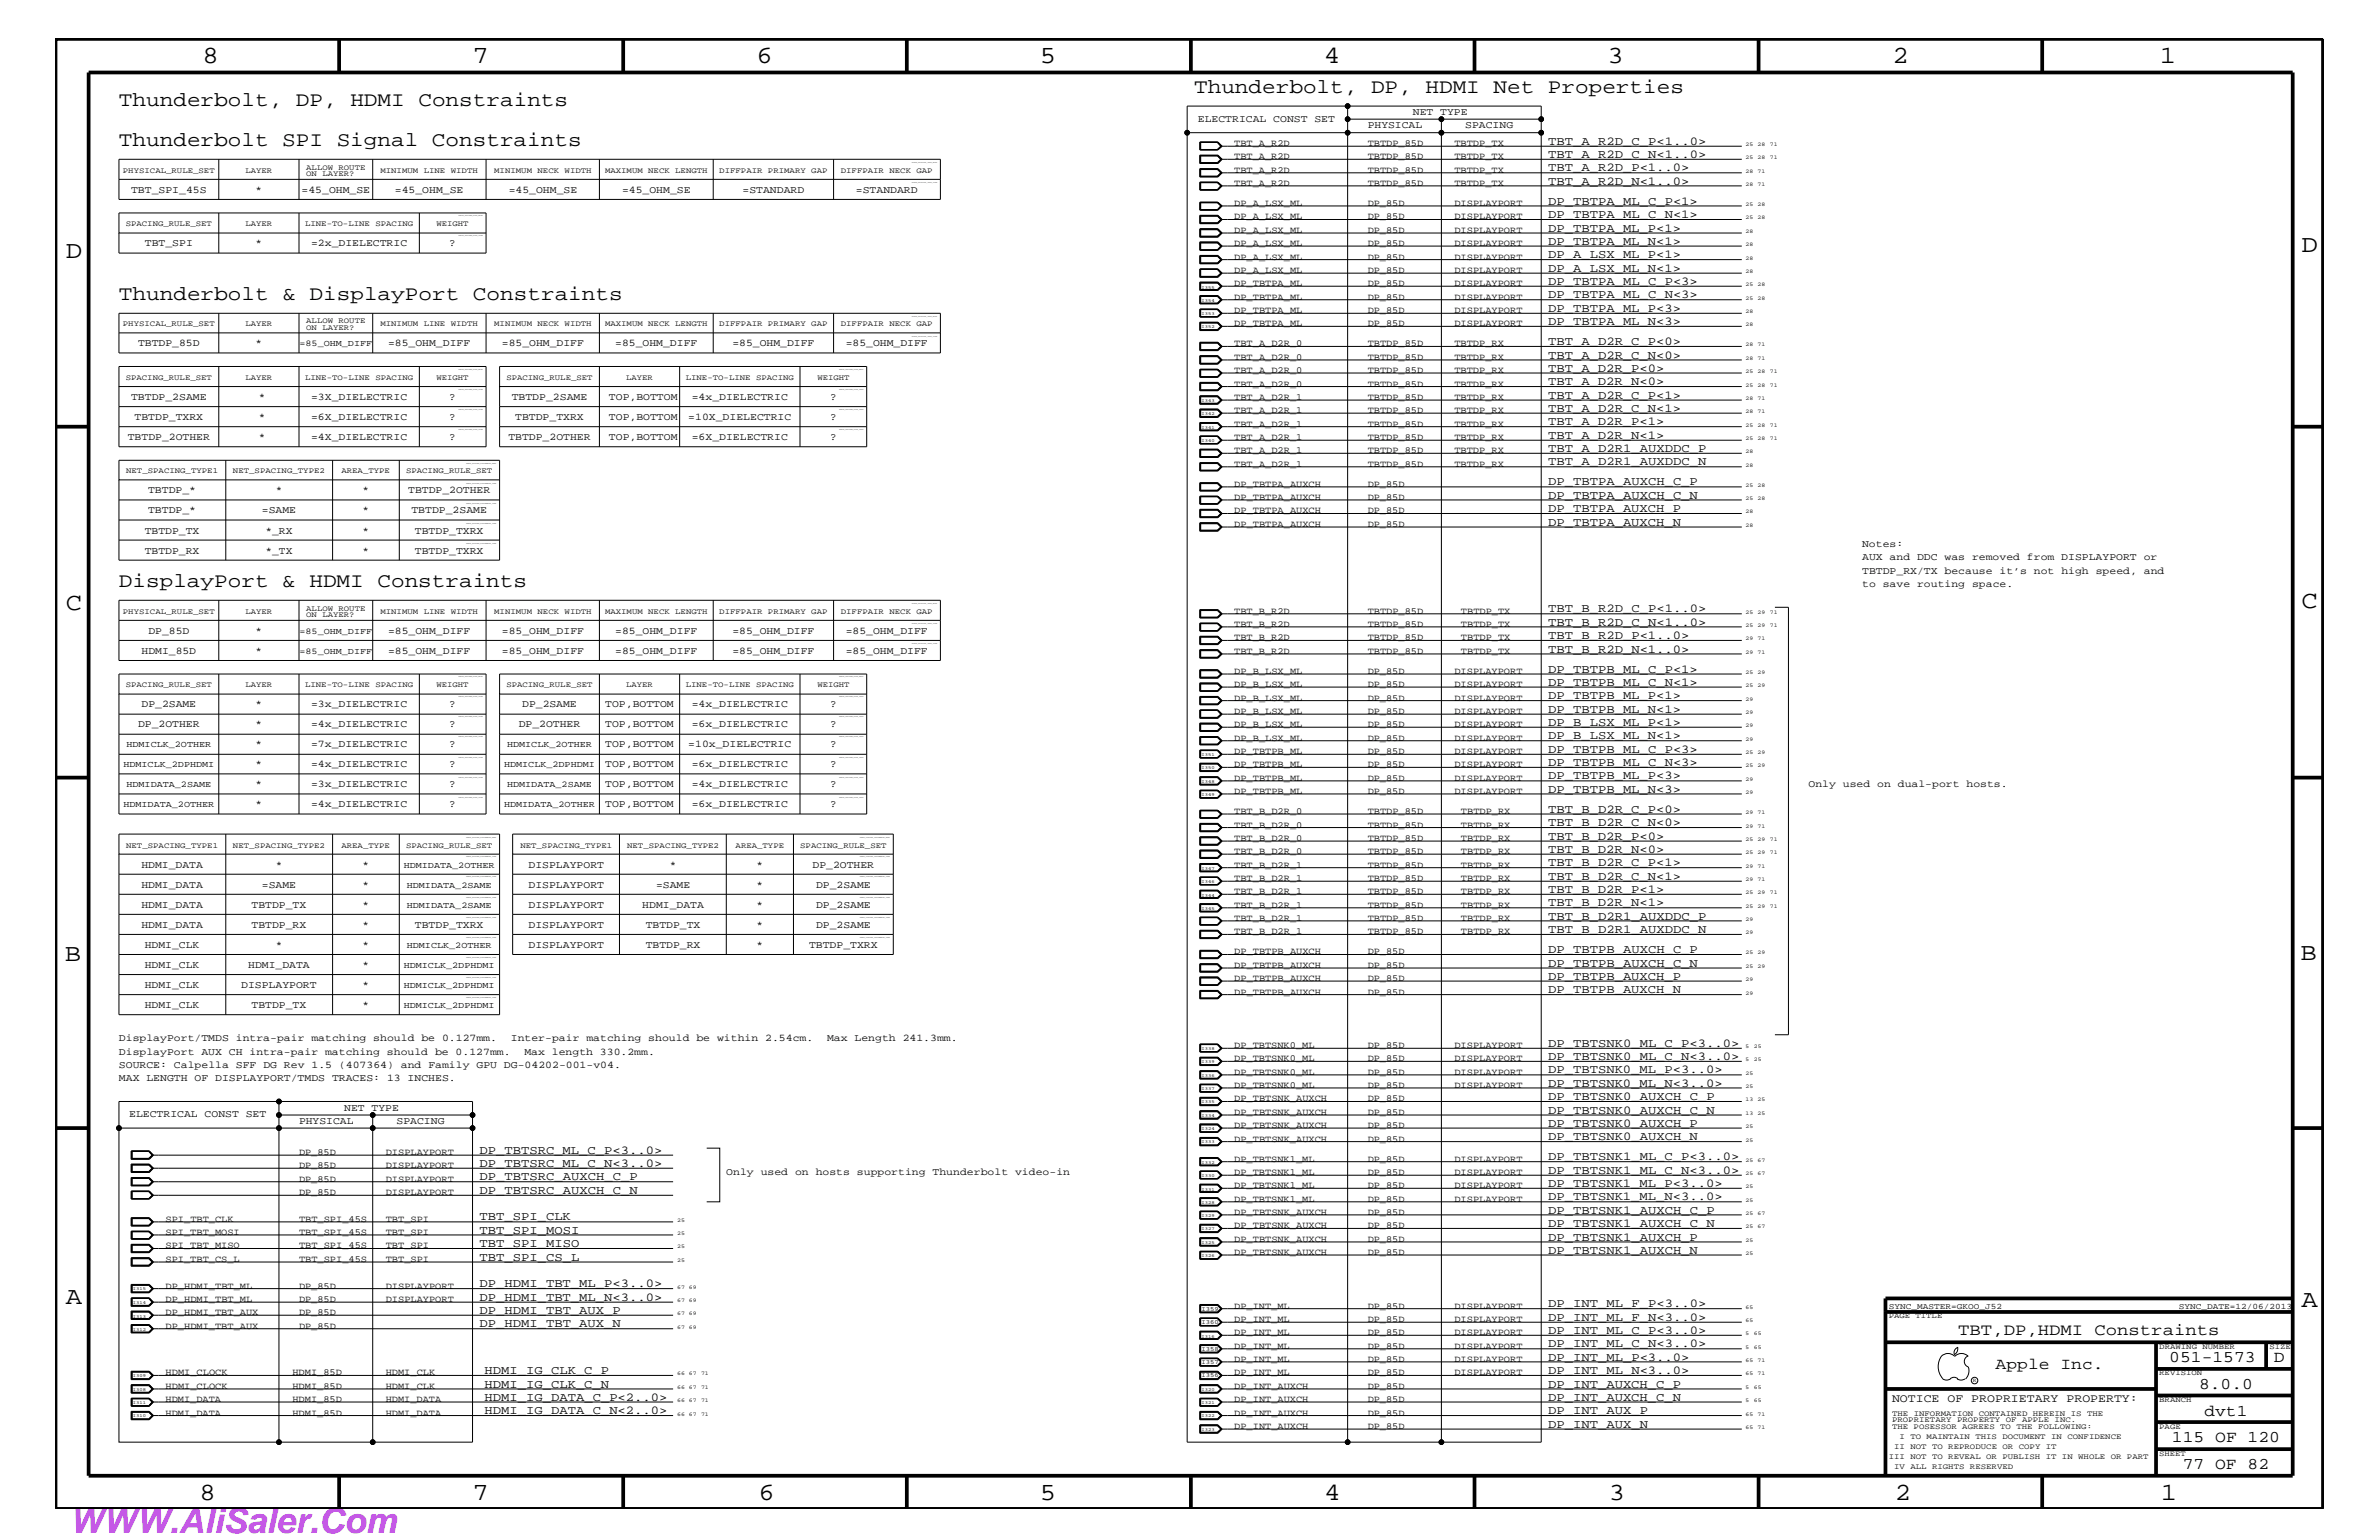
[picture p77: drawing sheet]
<svg xmlns="http://www.w3.org/2000/svg" width="432mm" height="279mm" viewBox="0 0 432 279" stroke-linecap="round" stroke-linejoin="round" font-family="sans-serif">
<defs><g id="words">
<text font-size="6.3" fill="#bd42e3" x="12.7" y="278.1">WWW.AliSaler.Com</text>
<g font-size="4.5">
<text x="36.7" y="11.5">8</text>
<text x="85.8" y="11.5">7</text>
<text x="137.3" y="11.5">6</text>
<text x="188.7" y="11.5">5</text>
<text x="240.3" y="11.5">4</text>
<text x="291.8" y="11.5">3</text>
<text x="343.5" y="11.5">2</text>
<text x="392" y="11.5">1</text>
<text x="11.9" y="46.8">D</text>
<text x="417.7" y="45.7">D</text>
<text x="11.9" y="110.6">C</text>
<text x="417.7" y="110.4">C</text>
<text x="11.8" y="174.3">B</text>
<text x="417.6" y="174.2">B</text>
<text x="11.9" y="236.7">A</text>
<text x="417.7" y="237.1">A</text>
<text x="36.2" y="272.1">8</text>
<text x="85.8" y="272.1">7</text>
<text x="137.7" y="272.1">6</text>
<text x="188.7" y="272.1">5</text>
<text x="240.4" y="272.1">4</text>
<text x="292" y="272.1">3</text>
<text x="343.9" y="272.1">2</text>
<text x="392.2" y="272.1">1</text>
</g>
<g font-size="3.7">
<text x="216.7" y="16.8">Thunderbolt, DP, HDMI Net Properties</text>
<text x="21.6" y="19.2">Thunderbolt, DP, HDMI Constraints</text>
<text x="21.6" y="26.5">Thunderbolt SPI Signal Constraints</text>
<text x="21.6" y="54.4">Thunderbolt &amp; DisplayPort Constraints</text>
<text x="21.6" y="106.5">DisplayPort &amp; HDMI Constraints</text>
</g>
<g font-size="3">
<text x="355.4" y="242.3">TBT,DP,HDMI Constraints</text>
<text x="362.2" y="248.4">Apple Inc.</text>
<text x="393.7" y="247.1">051-1573</text>
<text x="399.2" y="252">8.0.0</text>
<text x="412.7" y="247.1">D</text>
<text x="400.1" y="256.8">dvt1</text>
<text x="394.2" y="261.6">115 OF 120</text>
<text x="396.2" y="266.6">77 OF 82</text>
</g>
<g font-size="2.2">
<text x="281" y="26.3">TBT_A_R2D_C_P&lt;1..0&gt;</text>
<text x="281" y="28.6">TBT_A_R2D_C_N&lt;1..0&gt;</text>
<text x="281" y="33.6">TBT_A_R2D_N&lt;1..0&gt;</text>
<text x="281" y="31.1">TBT_A_R2D_P&lt;1..0&gt;</text>
<text x="281" y="37.2">DP_TBTPA_ML_C_P&lt;1&gt;</text>
<text x="281" y="39.6">DP_TBTPA_ML_C_N&lt;1&gt;</text>
<text x="281" y="42">DP_TBTPA_ML_P&lt;1&gt;</text>
<text x="281" y="46.8">DP_A_LSX_ML_P&lt;1&gt;</text>
<text x="281" y="44.4">DP_TBTPA_ML_N&lt;1&gt;</text>
<text x="281" y="49.3">DP_A_LSX_ML_N&lt;1&gt;</text>
<text x="281" y="51.7">DP_TBTPA_ML_C_P&lt;3&gt;</text>
<text x="281" y="59">DP_TBTPA_ML_N&lt;3&gt;</text>
<text x="281" y="56.6">DP_TBTPA_ML_P&lt;3&gt;</text>
<text x="281" y="54.1">DP_TBTPA_ML_C_N&lt;3&gt;</text>
<text x="281" y="62.6">TBT_A_D2R_C_P&lt;0&gt;</text>
<text x="281" y="65.1">TBT_A_D2R_C_N&lt;0&gt;</text>
<text x="281" y="69.9">TBT_A_D2R_N&lt;0&gt;</text>
<text x="281" y="67.5">TBT_A_D2R_P&lt;0&gt;</text>
<text x="281" y="74.7">TBT_A_D2R_C_N&lt;1&gt;</text>
<text x="281" y="72.3">TBT_A_D2R_C_P&lt;1&gt;</text>
<text x="281" y="77.2">TBT_A_D2R_P&lt;1&gt;</text>
<text x="281" y="79.6">TBT_A_D2R_N&lt;1&gt;</text>
<text x="281" y="82">TBT_A_D2R1_AUXDDC_P</text>
<text x="281" y="88.1">DP_TBTPA_AUXCH_C_P</text>
<text x="281" y="84.4">TBT_A_D2R1_AUXDDC_N</text>
<text x="281" y="90.5">DP_TBTPA_AUXCH_C_N</text>
<text x="281" y="95.4">DP_TBTPA_AUXCH_N</text>
<text x="281" y="92.9">DP_TBTPA_AUXCH_P</text>
<text x="281" y="113.6">TBT_B_R2D_C_N&lt;1..0&gt;</text>
<text x="281" y="111.1">TBT_B_R2D_C_P&lt;1..0&gt;</text>
<text x="281" y="118.4">TBT_B_R2D_N&lt;1..0&gt;</text>
<text x="281" y="115.9">TBT_B_R2D_P&lt;1..0&gt;</text>
<text x="281" y="122">DP_TBTPB_ML_C_P&lt;1&gt;</text>
<text x="281" y="124.4">DP_TBTPB_ML_C_N&lt;1&gt;</text>
<text x="281" y="129.3">DP_TBTPB_ML_N&lt;1&gt;</text>
<text x="281" y="126.9">DP_TBTPB_ML_P&lt;1&gt;</text>
<text x="281" y="131.7">DP_B_LSX_ML_P&lt;1&gt;</text>
<text x="281" y="134.1">DP_B_LSX_ML_N&lt;1&gt;</text>
<text x="281" y="136.6">DP_TBTPB_ML_C_P&lt;3&gt;</text>
<text x="281" y="141.4">DP_TBTPB_ML_P&lt;3&gt;</text>
<text x="281" y="143.9">DP_TBTPB_ML_N&lt;3&gt;</text>
<text x="281" y="139">DP_TBTPB_ML_C_N&lt;3&gt;</text>
<text x="281" y="149.9">TBT_B_D2R_C_N&lt;0&gt;</text>
<text x="281" y="147.5">TBT_B_D2R_C_P&lt;0&gt;</text>
<text x="281" y="154.7">TBT_B_D2R_N&lt;0&gt;</text>
<text x="281" y="152.3">TBT_B_D2R_P&lt;0&gt;</text>
<text x="281" y="159.6">TBT_B_D2R_C_N&lt;1&gt;</text>
<text x="281" y="157.2">TBT_B_D2R_C_P&lt;1&gt;</text>
<text x="281" y="162">TBT_B_D2R_P&lt;1&gt;</text>
<text x="281" y="166.9">TBT_B_D2R1_AUXDDC_P</text>
<text x="281" y="164.5">TBT_B_D2R_N&lt;1&gt;</text>
<text x="281" y="172.9">DP_TBTPB_AUXCH_C_P</text>
<text x="281" y="169.3">TBT_B_D2R1_AUXDDC_N</text>
<text x="281" y="177.7">DP_TBTPB_AUXCH_P</text>
<text x="281" y="175.4">DP_TBTPB_AUXCH_C_N</text>
<text x="281" y="180.2">DP_TBTPB_AUXCH_N</text>
<text x="281" y="189.9">DP_TBTSNK0_ML_C_P&lt;3..0&gt;</text>
<text x="281" y="197.2">DP_TBTSNK0_ML_N&lt;3..0&gt;</text>
<text x="281" y="194.8">DP_TBTSNK0_ML_P&lt;3..0&gt;</text>
<text x="281" y="192.3">DP_TBTSNK0_ML_C_N&lt;3..0&gt;</text>
<text x="281" y="202">DP_TBTSNK0_AUXCH_C_N</text>
<text x="281" y="199.6">DP_TBTSNK0_AUXCH_C_P</text>
<text x="87" y="209.3">DP_TBTSRC_ML_C_P&lt;3..0&gt;</text>
<text x="281" y="206.9">DP_TBTSNK0_AUXCH_N</text>
<text x="281" y="204.4">DP_TBTSNK0_AUXCH_P</text>
<text x="87" y="214.2">DP_TBTSRC_AUXCH_C_P</text>
<text x="87" y="211.7">DP_TBTSRC_ML_C_N&lt;3..0&gt;</text>
<text x="281" y="215.3">DP_TBTSNK1_ML_P&lt;3..0&gt;</text>
<text x="281" y="213">DP_TBTSNK1_ML_C_N&lt;3..0&gt;</text>
<text x="281" y="210.5">DP_TBTSNK1_ML_C_P&lt;3..0&gt;</text>
<text x="87" y="216.6">DP_TBTSRC_AUXCH_C_N</text>
<text x="87" y="221.4">TBT_SPI_CLK</text>
<text x="281" y="220.2">DP_TBTSNK1_AUXCH_C_P</text>
<text x="281" y="217.8">DP_TBTSNK1_ML_N&lt;3..0&gt;</text>
<text x="87" y="226.3">TBT_SPI_MISO</text>
<text x="87" y="223.9">TBT_SPI_MOSI</text>
<text x="281" y="225.1">DP_TBTSNK1_AUXCH_P</text>
<text x="281" y="227.5">DP_TBTSNK1_AUXCH_N</text>
<text x="281" y="222.6">DP_TBTSNK1_AUXCH_C_N</text>
<text x="87" y="233.5">DP_HDMI_TBT_ML_P&lt;3..0&gt;</text>
<text x="87" y="228.7">TBT_SPI_CS_L</text>
<text x="87" y="236">DP_HDMI_TBT_ML_N&lt;3..0&gt;</text>
<text x="87" y="238.4">DP_HDMI_TBT_AUX_P</text>
<text x="281" y="239.6">DP_INT_ML_F_N&lt;3..0&gt;</text>
<text x="281" y="237.2">DP_INT_ML_F_P&lt;3..0&gt;</text>
<text x="87" y="240.8">DP_HDMI_TBT_AUX_N</text>
<text x="281" y="242">DP_INT_ML_C_P&lt;3..0&gt;</text>
<text x="281" y="244.5">DP_INT_ML_C_N&lt;3..0&gt;</text>
<text x="88" y="251.7">HDMI_IG_CLK_C_N</text>
<text x="88" y="249.3">HDMI_IG_CLK_C_P</text>
<text x="281" y="251.7">DP_INT_AUXCH_C_P</text>
<text x="281" y="249.3">DP_INT_ML_N&lt;3..0&gt;</text>
<text x="281" y="246.9">DP_INT_ML_P&lt;3..0&gt;</text>
<text x="88" y="256.6">HDMI_IG_DATA_C_N&lt;2..0&gt;</text>
<text x="88" y="254.2">HDMI_IG_DATA_C_P&lt;2..0&gt;</text>
<text x="281" y="254.2">DP_INT_AUXCH_C_N</text>
<text x="281" y="256.6">DP_INT_AUX_P</text>
<text x="281" y="259">DP_INT_AUX_N</text>
</g>
<text font-size="2.1" x="343.4" y="254.4">NOTICE OF PROPRIETARY PROPERTY:</text>
<g font-size="1.9">
<text x="217.4" y="22.1">ELECTRICAL CONST SET</text>
<text x="248.2" y="23.3">PHYSICAL</text>
<text x="256.5" y="20.9">NET TYPE</text>
<text x="265.9" y="23.3">SPACING</text>
<text x="23.8" y="35">TBT_SPI_45S</text>
<text x="46.4" y="35">*</text>
<text x="54.7" y="35">=45_OHM_SE</text>
<text x="71.7" y="35">=45_OHM_SE</text>
<text x="92.3" y="35">=45_OHM_SE</text>
<text x="112.9" y="35">=45_OHM_SE</text>
<text x="134.8" y="35">=STANDARD</text>
<text x="155.4" y="35">=STANDARD</text>
<text x="26.3" y="44.6">TBT_SPI</text>
<text x="46.4" y="44.6">*</text>
<text x="56.5" y="44.6">=2x_DIELECTRIC</text>
<text x="81.5" y="44.6">?</text>
<text x="25.1" y="62.9">TBTDP_85D</text>
<text x="46.4" y="62.9">*</text>
<text x="70.4" y="62.9">=85_OHM_DIFF</text>
<text x="91.1" y="62.9">=85_OHM_DIFF</text>
<text x="111.7" y="62.9">=85_OHM_DIFF</text>
<text x="132.9" y="62.9">=85_OHM_DIFF</text>
<text x="153.5" y="62.9">=85_OHM_DIFF</text>
<text x="23.8" y="72.6">TBTDP_2SAME</text>
<text x="24.4" y="76.2">TBTDP_TXRX</text>
<text x="47" y="72.6">*</text>
<text x="47" y="76.2">*</text>
<text x="56.5" y="72.6">=3X_DIELECTRIC</text>
<text x="56.5" y="76.2">=6X_DIELECTRIC</text>
<text x="81.5" y="72.6">?</text>
<text x="81.5" y="76.2">?</text>
<text x="92.9" y="72.6">TBTDP_2SAME</text>
<text x="93.5" y="76.2">TBTDP_TXRX</text>
<text x="110.5" y="76.2">TOP,BOTTOM</text>
<text x="110.5" y="72.6">TOP,BOTTOM</text>
<text x="124.9" y="76.2">=10X_DIELECTRIC</text>
<text x="125.6" y="72.6">=4x_DIELECTRIC</text>
<text x="150.7" y="76.2">?</text>
<text x="150.7" y="72.6">?</text>
<text x="23.2" y="79.9">TBTDP_2OTHER</text>
<text x="47" y="79.9">*</text>
<text x="56.5" y="79.9">=4X_DIELECTRIC</text>
<text x="81.5" y="79.9">?</text>
<text x="92.3" y="79.9">TBTDP_2OTHER</text>
<text x="110.5" y="79.9">TOP,BOTTOM</text>
<text x="125.6" y="79.9">=6X_DIELECTRIC</text>
<text x="150.7" y="79.9">?</text>
<text x="26.9" y="89.5">TBTDP_*</text>
<text x="50" y="89.5">*</text>
<text x="65.8" y="89.5">*</text>
<text x="74.1" y="89.5">TBTDP_2OTHER</text>
<text x="26.9" y="93.2">TBTDP_*</text>
<text x="47.5" y="93.2">=SAME</text>
<text x="65.8" y="93.2">*</text>
<text x="74.7" y="93.2">TBTDP_2SAME</text>
<text x="26.3" y="96.8">TBTDP_TX</text>
<text x="26.3" y="100.4">TBTDP_RX</text>
<text x="48.2" y="96.8">*_RX</text>
<text x="48.2" y="100.4">*_TX</text>
<text x="65.8" y="96.8">*</text>
<text x="65.8" y="100.4">*</text>
<text x="75.3" y="96.8">TBTDP_TXRX</text>
<text x="75.3" y="100.4">TBTDP_TXRX</text>
<text x="338" y="99.3">Notes:</text>
<text x="338" y="101.6">AUX and DDC was removed from DISPLAYPORT or</text>
<text x="338" y="106.5">to save routing space.</text>
<text x="338" y="104.1">TBTDP_RX/TX because it’s not high speed, and</text>
<text x="25.7" y="118.6">HDMI_85D</text>
<text x="26.9" y="115">DP_85D</text>
<text x="46.4" y="115">*</text>
<text x="46.4" y="118.6">*</text>
<text x="70.4" y="115">=85_OHM_DIFF</text>
<text x="70.4" y="118.6">=85_OHM_DIFF</text>
<text x="91.1" y="115">=85_OHM_DIFF</text>
<text x="91.1" y="118.6">=85_OHM_DIFF</text>
<text x="111.7" y="115">=85_OHM_DIFF</text>
<text x="111.7" y="118.6">=85_OHM_DIFF</text>
<text x="132.9" y="115">=85_OHM_DIFF</text>
<text x="132.9" y="118.6">=85_OHM_DIFF</text>
<text x="153.5" y="115">=85_OHM_DIFF</text>
<text x="153.5" y="118.6">=85_OHM_DIFF</text>
<text x="25.1" y="131.9">DP_2OTHER</text>
<text x="25.7" y="128.3">DP_2SAME</text>
<text x="46.4" y="131.9">*</text>
<text x="46.4" y="128.3">*</text>
<text x="56.5" y="131.9">=4x_DIELECTRIC</text>
<text x="56.5" y="128.3">=3x_DIELECTRIC</text>
<text x="81.5" y="131.9">?</text>
<text x="81.5" y="128.3">?</text>
<text x="94.1" y="131.9">DP_2OTHER</text>
<text x="94.8" y="128.3">DP_2SAME</text>
<text x="109.9" y="131.9">TOP,BOTTOM</text>
<text x="109.9" y="128.3">TOP,BOTTOM</text>
<text x="125.6" y="131.9">=6x_DIELECTRIC</text>
<text x="125.6" y="128.3">=4x_DIELECTRIC</text>
<text x="150.7" y="131.9">?</text>
<text x="150.7" y="128.3">?</text>
<text x="46.4" y="135.6">*</text>
<text x="56.5" y="135.6">=7x_DIELECTRIC</text>
<text x="81.5" y="135.6">?</text>
<text x="109.9" y="135.6">TOP,BOTTOM</text>
<text x="124.9" y="135.6">=10x_DIELECTRIC</text>
<text x="150.7" y="135.6">?</text>
<text x="46.4" y="139.2">*</text>
<text x="46.4" y="142.9">*</text>
<text x="56.5" y="139.2">=4x_DIELECTRIC</text>
<text x="56.5" y="142.9">=3x_DIELECTRIC</text>
<text x="81.5" y="139.2">?</text>
<text x="81.5" y="142.9">?</text>
<text x="109.9" y="142.9">TOP,BOTTOM</text>
<text x="109.9" y="139.2">TOP,BOTTOM</text>
<text x="125.6" y="142.9">=4x_DIELECTRIC</text>
<text x="125.6" y="139.2">=6x_DIELECTRIC</text>
<text x="150.7" y="142.9">?</text>
<text x="150.7" y="139.2">?</text>
<text x="328.3" y="142.9">Only used on dual-port hosts.</text>
<text x="46.4" y="146.5">*</text>
<text x="56.5" y="146.5">=4x_DIELECTRIC</text>
<text x="81.5" y="146.5">?</text>
<text x="109.9" y="146.5">TOP,BOTTOM</text>
<text x="125.6" y="146.5">=6x_DIELECTRIC</text>
<text x="150.7" y="146.5">?</text>
<text x="25.7" y="157.4">HDMI_DATA</text>
<text x="25.7" y="161.1">HDMI_DATA</text>
<text x="47.5" y="161.1">=SAME</text>
<text x="50" y="157.4">*</text>
<text x="65.8" y="157.4">*</text>
<text x="65.8" y="161.1">*</text>
<text x="95.9" y="161.1">DISPLAYPORT</text>
<text x="95.9" y="157.4">DISPLAYPORT</text>
<text x="119.1" y="161.1">=SAME</text>
<text x="121.6" y="157.4">*</text>
<text x="137.3" y="157.4">*</text>
<text x="137.3" y="161.1">*</text>
<text x="147.5" y="157.4">DP_2OTHER</text>
<text x="148.1" y="161.1">DP_2SAME</text>
<text x="25.7" y="164.7">HDMI_DATA</text>
<text x="45.7" y="164.7">TBTDP_TX</text>
<text x="65.8" y="164.7">*</text>
<text x="95.9" y="164.7">DISPLAYPORT</text>
<text x="116.6" y="164.7">HDMI_DATA</text>
<text x="137.3" y="164.7">*</text>
<text x="148.1" y="164.7">DP_2SAME</text>
<text x="25.7" y="168.3">HDMI_DATA</text>
<text x="26.3" y="172">HDMI_CLK</text>
<text x="45.7" y="168.3">TBTDP_RX</text>
<text x="50" y="172">*</text>
<text x="65.8" y="172">*</text>
<text x="65.8" y="168.3">*</text>
<text x="75.3" y="168.3">TBTDP_TXRX</text>
<text x="95.9" y="168.3">DISPLAYPORT</text>
<text x="95.9" y="172">DISPLAYPORT</text>
<text x="117.2" y="168.3">TBTDP_TX</text>
<text x="117.2" y="172">TBTDP_RX</text>
<text x="137.3" y="168.3">*</text>
<text x="137.3" y="172">*</text>
<text x="146.9" y="172">TBTDP_TXRX</text>
<text x="148.1" y="168.3">DP_2SAME</text>
<text x="26.3" y="175.6">HDMI_CLK</text>
<text x="26.3" y="179.3">HDMI_CLK</text>
<text x="43.8" y="179.3">DISPLAYPORT</text>
<text x="45" y="175.6">HDMI_DATA</text>
<text x="65.8" y="175.6">*</text>
<text x="65.8" y="179.3">*</text>
<text x="26.3" y="182.9">HDMI_CLK</text>
<text x="45.7" y="182.9">TBTDP_TX</text>
<text x="65.8" y="182.9">*</text>
<text x="21.6" y="191.4">DisplayPort AUX CH intra-pair matching should be 0.127mm.</text>
<text x="21.6" y="188.9">DisplayPort/TMDS intra-pair matching should be 0.127mm.</text>
<text x="92.7" y="188.9">Inter-pair matching should be within 2.54cm.</text>
<text x="95.2" y="191.4">Max length 330.2mm.</text>
<text x="150.1" y="188.9">Max Length 241.3mm.</text>
<text x="21.6" y="193.7">SOURCE: Calpella SFF DG Rev 1.5 (407364) and Family GPU DG-04202-001-v04.</text>
<text x="21.6" y="196.2">MAX LENGTH OF DISPLAYPORT/TMDS TRACES: 13 INCHES.</text>
<text x="23.5" y="202.7">ELECTRICAL CONST SET</text>
<text x="54.3" y="204">PHYSICAL</text>
<text x="62.5" y="201.5">NET TYPE</text>
<text x="72" y="204">SPACING</text>
<text x="131.8" y="213.2">Only used on hosts supporting Thunderbolt video-in</text>
</g>
<g font-size="1.7">
<text x="224" y="26.5">TBT_A_R2D</text>
<text x="224" y="28.9">TBT_A_R2D</text>
<text x="248.2" y="26.5">TBTDP_85D</text>
<text x="248.2" y="28.9">TBTDP_85D</text>
<text x="264" y="26.5">TBTDP_TX</text>
<text x="264" y="28.9">TBTDP_TX</text>
<text x="224" y="33.7">TBT_A_R2D</text>
<text x="224" y="31.4">TBT_A_R2D</text>
<text x="248.2" y="33.7">TBTDP_85D</text>
<text x="248.2" y="31.4">TBTDP_85D</text>
<text x="264" y="33.7">TBTDP_TX</text>
<text x="264" y="31.4">TBTDP_TX</text>
<text x="224" y="37.4">DP_A_LSX_ML</text>
<text x="224" y="39.8">DP_A_LSX_ML</text>
<text x="248.2" y="37.4">DP_85D</text>
<text x="248.2" y="39.8">DP_85D</text>
<text x="264" y="37.4">DISPLAYPORT</text>
<text x="264" y="39.8">DISPLAYPORT</text>
<text x="224" y="42.3">DP_A_LSX_ML</text>
<text x="224" y="47.1">DP_A_LSX_ML</text>
<text x="224" y="44.6">DP_A_LSX_ML</text>
<text x="248.2" y="42.3">DP_85D</text>
<text x="248.2" y="47.1">DP_85D</text>
<text x="248.2" y="44.6">DP_85D</text>
<text x="264" y="42.3">DISPLAYPORT</text>
<text x="264" y="47.1">DISPLAYPORT</text>
<text x="264" y="44.6">DISPLAYPORT</text>
<text x="224" y="49.6">DP_A_LSX_ML</text>
<text x="224" y="51.9">DP_TBTPA_ML</text>
<text x="248.2" y="49.6">DP_85D</text>
<text x="248.2" y="51.9">DP_85D</text>
<text x="264" y="49.6">DISPLAYPORT</text>
<text x="264" y="51.9">DISPLAYPORT</text>
<text x="224" y="59.2">DP_TBTPA_ML</text>
<text x="224" y="56.8">DP_TBTPA_ML</text>
<text x="224" y="54.4">DP_TBTPA_ML</text>
<text x="248.2" y="59.2">DP_85D</text>
<text x="248.2" y="56.8">DP_85D</text>
<text x="248.2" y="54.4">DP_85D</text>
<text x="264" y="59.2">DISPLAYPORT</text>
<text x="264" y="56.8">DISPLAYPORT</text>
<text x="264" y="54.4">DISPLAYPORT</text>
<text x="224" y="62.9">TBT_A_D2R_0</text>
<text x="224" y="65.3">TBT_A_D2R_0</text>
<text x="248.2" y="62.9">TBTDP_85D</text>
<text x="248.2" y="65.3">TBTDP_85D</text>
<text x="264" y="62.9">TBTDP_RX</text>
<text x="264" y="65.3">TBTDP_RX</text>
<text x="224" y="70.1">TBT_A_D2R_0</text>
<text x="224" y="67.7">TBT_A_D2R_0</text>
<text x="248.2" y="70.1">TBTDP_85D</text>
<text x="248.2" y="67.7">TBTDP_85D</text>
<text x="264" y="70.1">TBTDP_RX</text>
<text x="264" y="67.7">TBTDP_RX</text>
<text x="224" y="75">TBT_A_D2R_1</text>
<text x="224" y="72.6">TBT_A_D2R_1</text>
<text x="224" y="77.4">TBT_A_D2R_1</text>
<text x="248.2" y="75">TBTDP_85D</text>
<text x="248.2" y="72.6">TBTDP_85D</text>
<text x="248.2" y="77.4">TBTDP_85D</text>
<text x="264" y="75">TBTDP_RX</text>
<text x="264" y="72.6">TBTDP_RX</text>
<text x="264" y="77.4">TBTDP_RX</text>
<text x="224" y="79.9">TBT_A_D2R_1</text>
<text x="224" y="82.2">TBT_A_D2R_1</text>
<text x="248.2" y="79.9">TBTDP_85D</text>
<text x="248.2" y="82.2">TBTDP_85D</text>
<text x="264" y="79.9">TBTDP_RX</text>
<text x="264" y="82.2">TBTDP_RX</text>
<text x="224" y="88.3">DP_TBTPA_AUXCH</text>
<text x="224" y="84.7">TBT_A_D2R_1</text>
<text x="248.2" y="88.3">DP_85D</text>
<text x="248.2" y="84.7">TBTDP_85D</text>
<text x="264" y="84.7">TBTDP_RX</text>
<text x="224" y="90.7">DP_TBTPA_AUXCH</text>
<text x="224" y="95.6">DP_TBTPA_AUXCH</text>
<text x="224" y="93.2">DP_TBTPA_AUXCH</text>
<text x="248.2" y="90.7">DP_85D</text>
<text x="248.2" y="95.6">DP_85D</text>
<text x="248.2" y="93.2">DP_85D</text>
<text x="224" y="113.7">TBT_B_R2D</text>
<text x="224" y="111.4">TBT_B_R2D</text>
<text x="248.2" y="113.7">TBTDP_85D</text>
<text x="248.2" y="111.4">TBTDP_85D</text>
<text x="265.2" y="113.7">TBTDP_TX</text>
<text x="265.2" y="111.4">TBTDP_TX</text>
<text x="224" y="118.6">TBT_B_R2D</text>
<text x="224" y="116.2">TBT_B_R2D</text>
<text x="248.2" y="116.2">TBTDP_85D</text>
<text x="248.2" y="118.6">TBTDP_85D</text>
<text x="265.2" y="118.6">TBTDP_TX</text>
<text x="265.2" y="116.2">TBTDP_TX</text>
<text x="224" y="122.3">DP_B_LSX_ML</text>
<text x="224" y="124.7">DP_B_LSX_ML</text>
<text x="248.2" y="122.3">DP_85D</text>
<text x="248.2" y="124.7">DP_85D</text>
<text x="264" y="122.3">DISPLAYPORT</text>
<text x="264" y="124.7">DISPLAYPORT</text>
<text x="224" y="129.6">DP_B_LSX_ML</text>
<text x="224" y="127.1">DP_B_LSX_ML</text>
<text x="224" y="131.9">DP_B_LSX_ML</text>
<text x="248.2" y="129.6">DP_85D</text>
<text x="248.2" y="127.1">DP_85D</text>
<text x="248.2" y="131.9">DP_85D</text>
<text x="264" y="129.6">DISPLAYPORT</text>
<text x="264" y="127.1">DISPLAYPORT</text>
<text x="264" y="131.9">DISPLAYPORT</text>
<text x="224" y="134.4">DP_B_LSX_ML</text>
<text x="224" y="136.8">DP_TBTPB_ML</text>
<text x="248.2" y="134.4">DP_85D</text>
<text x="248.2" y="136.8">DP_85D</text>
<text x="264" y="134.4">DISPLAYPORT</text>
<text x="264" y="136.8">DISPLAYPORT</text>
<text x="224" y="141.7">DP_TBTPB_ML</text>
<text x="224" y="139.2">DP_TBTPB_ML</text>
<text x="248.2" y="141.7">DP_85D</text>
<text x="248.2" y="139.2">DP_85D</text>
<text x="264" y="141.7">DISPLAYPORT</text>
<text x="264" y="139.2">DISPLAYPORT</text>
<text x="224" y="147.7">TBT_B_D2R_0</text>
<text x="224" y="144">DP_TBTPB_ML</text>
<text x="248.2" y="147.7">TBTDP_85D</text>
<text x="248.2" y="144">DP_85D</text>
<text x="264" y="144">DISPLAYPORT</text>
<text x="265.2" y="147.7">TBTDP_RX</text>
<text x="224" y="155">TBT_B_D2R_0</text>
<text x="224" y="150.1">TBT_B_D2R_0</text>
<text x="224" y="152.6">TBT_B_D2R_0</text>
<text x="248.2" y="155">TBTDP_85D</text>
<text x="248.2" y="150.1">TBTDP_85D</text>
<text x="248.2" y="152.6">TBTDP_85D</text>
<text x="265.2" y="155">TBTDP_RX</text>
<text x="265.2" y="150.1">TBTDP_RX</text>
<text x="265.2" y="152.6">TBTDP_RX</text>
<text x="224" y="159.9">TBT_B_D2R_1</text>
<text x="224" y="157.4">TBT_B_D2R_1</text>
<text x="248.2" y="159.9">TBTDP_85D</text>
<text x="248.2" y="157.4">TBTDP_85D</text>
<text x="265.2" y="159.9">TBTDP_RX</text>
<text x="265.2" y="157.4">TBTDP_RX</text>
<text x="224" y="167.1">TBT_B_D2R_1</text>
<text x="224" y="164.7">TBT_B_D2R_1</text>
<text x="224" y="162.2">TBT_B_D2R_1</text>
<text x="248.2" y="167.1">TBTDP_85D</text>
<text x="248.2" y="164.7">TBTDP_85D</text>
<text x="248.2" y="162.2">TBTDP_85D</text>
<text x="265.2" y="167.1">TBTDP_RX</text>
<text x="265.2" y="164.7">TBTDP_RX</text>
<text x="265.2" y="162.2">TBTDP_RX</text>
<text x="224" y="173.2">DP_TBTPB_AUXCH</text>
<text x="224" y="169.5">TBT_B_D2R_1</text>
<text x="248.2" y="173.2">DP_85D</text>
<text x="248.2" y="169.5">TBTDP_85D</text>
<text x="265.2" y="169.5">TBTDP_RX</text>
<text x="224" y="178">DP_TBTPB_AUXCH</text>
<text x="224" y="175.6">DP_TBTPB_AUXCH</text>
<text x="248.2" y="178">DP_85D</text>
<text x="248.2" y="175.6">DP_85D</text>
<text x="224" y="180.5">DP_TBTPB_AUXCH</text>
<text x="248.2" y="180.5">DP_85D</text>
<text x="224" y="190.2">DP_TBTSNK0_ML</text>
<text x="248.2" y="190.2">DP_85D</text>
<text x="264" y="190.2">DISPLAYPORT</text>
<text x="224" y="197.4">DP_TBTSNK0_ML</text>
<text x="224" y="195">DP_TBTSNK0_ML</text>
<text x="224" y="192.6">DP_TBTSNK0_ML</text>
<text x="248.2" y="197.4">DP_85D</text>
<text x="248.2" y="195">DP_85D</text>
<text x="248.2" y="192.6">DP_85D</text>
<text x="264" y="197.4">DISPLAYPORT</text>
<text x="264" y="195">DISPLAYPORT</text>
<text x="264" y="192.6">DISPLAYPORT</text>
<text x="224" y="202.3">DP_TBTSNK_AUXCH</text>
<text x="224" y="199.8">DP_TBTSNK_AUXCH</text>
<text x="248.2" y="202.3">DP_85D</text>
<text x="248.2" y="199.8">DP_85D</text>
<text x="54.3" y="209.6">DP_85D</text>
<text x="70" y="209.6">DISPLAYPORT</text>
<text x="224" y="207.1">DP_TBTSNK_AUXCH</text>
<text x="224" y="204.7">DP_TBTSNK_AUXCH</text>
<text x="248.2" y="207.1">DP_85D</text>
<text x="248.2" y="204.7">DP_85D</text>
<text x="54.3" y="214.4">DP_85D</text>
<text x="54.3" y="211.9">DP_85D</text>
<text x="70" y="211.9">DISPLAYPORT</text>
<text x="70" y="214.4">DISPLAYPORT</text>
<text x="224" y="215.6">DP_TBTSNK1_ML</text>
<text x="224" y="213.2">DP_TBTSNK1_ML</text>
<text x="224" y="210.8">DP_TBTSNK1_ML</text>
<text x="248.2" y="215.6">DP_85D</text>
<text x="248.2" y="213.2">DP_85D</text>
<text x="248.2" y="210.8">DP_85D</text>
<text x="264" y="215.6">DISPLAYPORT</text>
<text x="264" y="213.2">DISPLAYPORT</text>
<text x="264" y="210.8">DISPLAYPORT</text>
<text x="30.1" y="221.7">SPI_TBT_CLK</text>
<text x="54.3" y="216.9">DP_85D</text>
<text x="54.3" y="221.7">TBT_SPI_45S</text>
<text x="70" y="216.9">DISPLAYPORT</text>
<text x="70" y="221.7">TBT_SPI</text>
<text x="224" y="220.4">DP_TBTSNK_AUXCH</text>
<text x="224" y="218">DP_TBTSNK1_ML</text>
<text x="248.2" y="220.4">DP_85D</text>
<text x="248.2" y="218">DP_85D</text>
<text x="264" y="218">DISPLAYPORT</text>
<text x="30.1" y="226.5">SPI_TBT_MISO</text>
<text x="30.1" y="224.1">SPI_TBT_MOSI</text>
<text x="54.3" y="226.5">TBT_SPI_45S</text>
<text x="54.3" y="224.1">TBT_SPI_45S</text>
<text x="70" y="226.5">TBT_SPI</text>
<text x="70" y="224.1">TBT_SPI</text>
<text x="224" y="225.3">DP_TBTSNK_AUXCH</text>
<text x="224" y="227.7">DP_TBTSNK_AUXCH</text>
<text x="224" y="222.9">DP_TBTSNK_AUXCH</text>
<text x="248.2" y="225.3">DP_85D</text>
<text x="248.2" y="227.7">DP_85D</text>
<text x="248.2" y="222.9">DP_85D</text>
<text x="30.1" y="233.8">DP_HDMI_TBT_ML</text>
<text x="30.1" y="229">SPI_TBT_CS_L</text>
<text x="54.3" y="233.8">DP_85D</text>
<text x="54.3" y="229">TBT_SPI_45S</text>
<text x="70" y="233.8">DISPLAYPORT</text>
<text x="70" y="229">TBT_SPI</text>
<text x="30.1" y="236.2">DP_HDMI_TBT_ML</text>
<text x="30.1" y="238.6">DP_HDMI_TBT_AUX</text>
<text x="54.3" y="236.2">DP_85D</text>
<text x="54.3" y="238.6">DP_85D</text>
<text x="70" y="236.2">DISPLAYPORT</text>
<text x="224" y="239.9">DP_INT_ML</text>
<text x="224" y="237.4">DP_INT_ML</text>
<text x="248.2" y="239.9">DP_85D</text>
<text x="248.2" y="237.4">DP_85D</text>
<text x="264" y="239.9">DISPLAYPORT</text>
<text x="264" y="237.4">DISPLAYPORT</text>
<text x="30.1" y="241.1">DP_HDMI_TBT_AUX</text>
<text x="54.3" y="241.1">DP_85D</text>
<text x="224" y="242.3">DP_INT_ML</text>
<text x="224" y="244.7">DP_INT_ML</text>
<text x="248.2" y="242.3">DP_85D</text>
<text x="248.2" y="244.7">DP_85D</text>
<text x="264" y="242.3">DISPLAYPORT</text>
<text x="264" y="244.7">DISPLAYPORT</text>
<text x="30.1" y="252">HDMI_CLOCK</text>
<text x="30.1" y="249.5">HDMI_CLOCK</text>
<text x="53.1" y="252">HDMI_85D</text>
<text x="53.1" y="249.5">HDMI_85D</text>
<text x="70" y="252">HDMI_CLK</text>
<text x="70" y="249.5">HDMI_CLK</text>
<text x="224" y="252">DP_INT_AUXCH</text>
<text x="224" y="249.5">DP_INT_ML</text>
<text x="224" y="247.1">DP_INT_ML</text>
<text x="248.2" y="252">DP_85D</text>
<text x="248.2" y="249.5">DP_85D</text>
<text x="248.2" y="247.1">DP_85D</text>
<text x="264" y="249.5">DISPLAYPORT</text>
<text x="264" y="247.1">DISPLAYPORT</text>
<text x="30.1" y="256.8">HDMI_DATA</text>
<text x="30.1" y="254.4">HDMI_DATA</text>
<text x="53.1" y="256.8">HDMI_85D</text>
<text x="53.1" y="254.4">HDMI_85D</text>
<text x="70" y="256.8">HDMI_DATA</text>
<text x="70" y="254.4">HDMI_DATA</text>
<text x="224" y="254.4">DP_INT_AUXCH</text>
<text x="224" y="256.8">DP_INT_AUXCH</text>
<text x="248.2" y="254.4">DP_85D</text>
<text x="248.2" y="256.8">DP_85D</text>
<text x="224" y="259.3">DP_INT_AUXCH</text>
<text x="248.2" y="259.3">DP_85D</text>
</g>
<g font-size="1.6">
<text x="54.4" y="62.9">=85_OHM_DIFF</text>
<text x="54.4" y="115">=85_OHM_DIFF</text>
<text x="54.4" y="118.6">=85_OHM_DIFF</text>
<text x="22.9" y="135.6">HDMICLK_2OTHER</text>
<text x="92" y="135.6">HDMICLK_2OTHER</text>
<text x="22.4" y="139.2">HDMICLK_2DPHDMI</text>
<text x="22.9" y="142.9">HDMIDATA_2SAME</text>
<text x="91.5" y="139.2">HDMICLK_2DPHDMI</text>
<text x="92" y="142.9">HDMIDATA_2SAME</text>
<text x="22.4" y="146.5">HDMIDATA_2OTHER</text>
<text x="91.5" y="146.5">HDMIDATA_2OTHER</text>
<text x="73.3" y="157.4">HDMIDATA_2OTHER</text>
<text x="73.8" y="161.1">HDMIDATA_2SAME</text>
<text x="73.8" y="164.7">HDMIDATA_2SAME</text>
<text x="73.8" y="172">HDMICLK_2OTHER</text>
<text x="73.3" y="175.6">HDMICLK_2DPHDMI</text>
<text x="73.3" y="179.3">HDMICLK_2DPHDMI</text>
<text x="73.3" y="182.9">HDMICLK_2DPHDMI</text>
</g>
<g font-size="1.5">
<text x="342.8" y="237.4">SYNC_MASTER=GKOO_J52</text>
<text x="395.5" y="237.4">SYNC_DATE=12/06/2013</text>
</g>
<g font-size="1.4">
<text x="22.3" y="31.4">PHYSICAL_RULE_SET</text>
<text x="44.6" y="31.4">LAYER</text>
<text x="55.6" y="30.8">ALLOW ROUTE</text>
<text x="55.6" y="31.9">ON LAYER?</text>
<text x="69" y="31.4">MINIMUM LINE WIDTH</text>
<text x="89.7" y="31.4">MINIMUM NECK WIDTH</text>
<text x="109.8" y="31.4">MAXIMUM NECK LENGTH</text>
<text x="130.6" y="31.4">DIFFPAIR PRIMARY GAP</text>
<text x="152.6" y="31.4">DIFFPAIR NECK GAP</text>
<text x="22.8" y="41">SPACING_RULE_SET</text>
<text x="44.6" y="41">LAYER</text>
<text x="55.4" y="41">LINE-TO-LINE SPACING</text>
<text x="79.2" y="41">WEIGHT</text>
<text x="22.3" y="59.2">PHYSICAL_RULE_SET</text>
<text x="44.6" y="59.2">LAYER</text>
<text x="55.6" y="58.6">ALLOW ROUTE</text>
<text x="55.6" y="59.8">ON LAYER?</text>
<text x="69" y="59.2">MINIMUM LINE WIDTH</text>
<text x="89.7" y="59.2">MINIMUM NECK WIDTH</text>
<text x="109.8" y="59.2">MAXIMUM NECK LENGTH</text>
<text x="130.6" y="59.2">DIFFPAIR PRIMARY GAP</text>
<text x="152.6" y="59.2">DIFFPAIR NECK GAP</text>
<text x="22.8" y="68.9">SPACING_RULE_SET</text>
<text x="44.6" y="68.9">LAYER</text>
<text x="55.4" y="68.9">LINE-TO-LINE SPACING</text>
<text x="79.2" y="68.9">WEIGHT</text>
<text x="91.9" y="68.9">SPACING_RULE_SET</text>
<text x="113.7" y="68.9">LAYER</text>
<text x="124.5" y="68.9">LINE-TO-LINE SPACING</text>
<text x="148.4" y="68.9">WEIGHT</text>
<text x="22.9" y="85.9">NET_SPACING_TYPE1</text>
<text x="42.3" y="85.9">NET_SPACING_TYPE2</text>
<text x="62" y="85.9">AREA_TYPE</text>
<text x="73.7" y="85.9">SPACING_RULE_SET</text>
<text x="22.3" y="111.4">PHYSICAL_RULE_SET</text>
<text x="44.6" y="111.4">LAYER</text>
<text x="55.6" y="110.8">ALLOW ROUTE</text>
<text x="55.6" y="112">ON LAYER?</text>
<text x="69" y="111.4">MINIMUM LINE WIDTH</text>
<text x="89.7" y="111.4">MINIMUM NECK WIDTH</text>
<text x="109.8" y="111.4">MAXIMUM NECK LENGTH</text>
<text x="130.6" y="111.4">DIFFPAIR PRIMARY GAP</text>
<text x="152.6" y="111.4">DIFFPAIR NECK GAP</text>
<text x="22.8" y="124.7">SPACING_RULE_SET</text>
<text x="44.6" y="124.7">LAYER</text>
<text x="55.4" y="124.7">LINE-TO-LINE SPACING</text>
<text x="79.2" y="124.7">WEIGHT</text>
<text x="91.9" y="124.7">SPACING_RULE_SET</text>
<text x="113.7" y="124.7">LAYER</text>
<text x="124.5" y="124.7">LINE-TO-LINE SPACING</text>
<text x="148.4" y="124.7">WEIGHT</text>
<text x="22.9" y="153.8">NET_SPACING_TYPE1</text>
<text x="42.3" y="153.8">NET_SPACING_TYPE2</text>
<text x="62" y="153.8">AREA_TYPE</text>
<text x="73.7" y="153.8">SPACING_RULE_SET</text>
<text x="94.4" y="153.8">NET_SPACING_TYPE1</text>
<text x="113.8" y="153.8">NET_SPACING_TYPE2</text>
<text x="133.5" y="153.8">AREA_TYPE</text>
<text x="145.2" y="153.8">SPACING_RULE_SET</text>
<text x="342.8" y="239.2">PAGE TITLE</text>
<text x="391.9" y="244.7">DRAWING NUMBER</text>
<text x="411.9" y="244.7">SIZE</text>
<text x="391.9" y="249.5">REVISION</text>
<text x="343.4" y="256.8">THE INFORMATION CONTAINED HEREIN IS THE</text>
<text x="391.9" y="254.4">BRANCH</text>
<text x="343.4" y="258">PROPRIETARY PROPERTY OF APPLE INC.</text>
<text x="343.4" y="259.3">THE POSESSOR AGREES TO THE FOLLOWING:</text>
<text x="343.8" y="262.9">II NOT TO REPRODUCE OR COPY IT</text>
<text x="344.8" y="261.1">I TO MAINTAIN THIS DOCUMENT IN CONFIDENCE</text>
<text x="391.9" y="259.3">PAGE</text>
<text x="342.8" y="264.7">III NOT TO REVEAL OR PUBLISH IT IN WHOLE OR PART</text>
<text x="343.8" y="266.6">IV ALL RIGHTS RESERVED</text>
<text x="391.9" y="264.1">SHEET</text>
</g>
<g font-size="1.2">
<text x="218.1" y="237.8">I359</text>
<text x="218.1" y="245.1">I358</text>
<text x="218.1" y="240.2">I360</text>
<text x="218.1" y="249.9">I356</text>
<text x="218.1" y="247.5">I357</text>
</g>
<g font-size="1">
<text x="316.8" y="28.9">25</text>
<text x="316.8" y="26.5">25</text>
<text x="319" y="28.9">28</text>
<text x="319" y="26.5">28</text>
<text x="321.2" y="28.9">71</text>
<text x="321.2" y="26.5">71</text>
<text x="316.8" y="31.4">28</text>
<text x="316.8" y="33.7">28</text>
<text x="319" y="31.4">71</text>
<text x="319" y="33.7">71</text>
<text x="316.8" y="37.4">25</text>
<text x="316.8" y="39.8">25</text>
<text x="319" y="37.4">28</text>
<text x="319" y="39.8">28</text>
<text x="316.8" y="42.3">28</text>
<text x="316.8" y="47.1">28</text>
<text x="316.8" y="44.6">28</text>
<text x="316.8" y="49.6">28</text>
<text x="316.8" y="51.9">25</text>
<text x="319" y="51.9">28</text>
<text x="316.8" y="59.2">28</text>
<text x="316.8" y="56.8">28</text>
<text x="316.8" y="54.4">25</text>
<text x="319" y="54.4">28</text>
<text x="316.8" y="62.9">28</text>
<text x="316.8" y="65.3">28</text>
<text x="319" y="62.9">71</text>
<text x="319" y="65.3">71</text>
<text x="316.8" y="70.1">25</text>
<text x="316.8" y="67.7">25</text>
<text x="319" y="70.1">28</text>
<text x="319" y="67.7">28</text>
<text x="321.2" y="70.1">71</text>
<text x="321.2" y="67.7">71</text>
<text x="316.8" y="75">28</text>
<text x="316.8" y="72.6">28</text>
<text x="316.8" y="77.4">25</text>
<text x="319" y="75">71</text>
<text x="319" y="72.6">71</text>
<text x="319" y="77.4">28</text>
<text x="321.2" y="77.4">71</text>
<text x="316.8" y="82.2">28</text>
<text x="316.8" y="79.9">25</text>
<text x="319" y="79.9">28</text>
<text x="321.2" y="79.9">71</text>
<text x="316.8" y="84.7">28</text>
<text x="316.8" y="88.3">25</text>
<text x="319" y="88.3">28</text>
<text x="316.8" y="93.2">28</text>
<text x="316.8" y="90.7">25</text>
<text x="316.8" y="95.6">28</text>
<text x="319" y="90.7">28</text>
<text x="316.8" y="113.7">25</text>
<text x="316.8" y="111.4">25</text>
<text x="319" y="113.7">29</text>
<text x="319" y="111.4">29</text>
<text x="321.2" y="113.7">71</text>
<text x="321.2" y="111.4">71</text>
<text x="316.8" y="118.6">29</text>
<text x="316.8" y="116.2">29</text>
<text x="319" y="118.6">71</text>
<text x="319" y="116.2">71</text>
<text x="316.8" y="124.7">25</text>
<text x="316.8" y="122.3">25</text>
<text x="319" y="124.7">29</text>
<text x="319" y="122.3">29</text>
<text x="316.8" y="129.6">29</text>
<text x="316.8" y="127.1">29</text>
<text x="316.8" y="131.9">29</text>
<text x="316.8" y="136.8">25</text>
<text x="316.8" y="134.4">29</text>
<text x="319" y="136.8">29</text>
<text x="316.8" y="141.7">29</text>
<text x="316.8" y="139.2">25</text>
<text x="319" y="139.2">29</text>
<text x="316.8" y="144">29</text>
<text x="316.8" y="147.7">29</text>
<text x="319" y="147.7">71</text>
<text x="316.8" y="152.6">25</text>
<text x="316.8" y="155">25</text>
<text x="316.8" y="150.1">29</text>
<text x="319" y="152.6">29</text>
<text x="319" y="155">29</text>
<text x="319" y="150.1">71</text>
<text x="321.2" y="152.6">71</text>
<text x="321.2" y="155">71</text>
<text x="316.8" y="159.9">29</text>
<text x="316.8" y="157.4">29</text>
<text x="319" y="159.9">71</text>
<text x="319" y="157.4">71</text>
<text x="316.8" y="162.2">25</text>
<text x="316.8" y="167.1">29</text>
<text x="316.8" y="164.7">25</text>
<text x="319" y="162.2">29</text>
<text x="319" y="164.7">29</text>
<text x="321.2" y="162.2">71</text>
<text x="321.2" y="164.7">71</text>
<text x="316.8" y="173.2">25</text>
<text x="316.8" y="169.5">29</text>
<text x="319" y="173.2">29</text>
<text x="316.8" y="175.6">25</text>
<text x="316.8" y="178">29</text>
<text x="319" y="175.6">29</text>
<text x="316.8" y="180.4">29</text>
<text x="316.8" y="190.2">5</text>
<text x="318.3" y="190.2">25</text>
<text x="316.8" y="197.4">25</text>
<text x="316.8" y="195">25</text>
<text x="316.8" y="192.6">5</text>
<text x="318.3" y="192.6">25</text>
<text x="316.8" y="202.3">13</text>
<text x="316.8" y="199.8">13</text>
<text x="319" y="202.3">25</text>
<text x="319" y="199.8">25</text>
<text x="316.8" y="207.1">25</text>
<text x="316.8" y="204.7">25</text>
<text x="316.8" y="215.6">25</text>
<text x="316.8" y="213.2">25</text>
<text x="316.8" y="210.8">25</text>
<text x="319" y="213.2">67</text>
<text x="319" y="210.8">67</text>
<text x="122.9" y="221.7">25</text>
<text x="316.8" y="220.4">25</text>
<text x="316.8" y="218">25</text>
<text x="319" y="220.4">67</text>
<text x="122.9" y="226.5">25</text>
<text x="122.9" y="224.1">25</text>
<text x="316.8" y="225.3">25</text>
<text x="316.8" y="227.7">25</text>
<text x="316.8" y="222.9">25</text>
<text x="319" y="222.9">67</text>
<text x="122.9" y="233.8">67 69</text>
<text x="122.9" y="229">25</text>
<text x="122.9" y="236.2">67 69</text>
<text x="122.9" y="238.6">67 69</text>
<text x="316.8" y="237.4">65</text>
<text x="316.8" y="239.9">65</text>
<text x="122.9" y="241.1">67 69</text>
<text x="316.8" y="242.3">5</text>
<text x="316.8" y="244.7">5</text>
<text x="318.3" y="242.3">65</text>
<text x="318.3" y="244.7">65</text>
<text x="122.9" y="252">66 67</text>
<text x="122.9" y="249.5">66 67</text>
<text x="127.3" y="252">71</text>
<text x="127.3" y="249.5">71</text>
<text x="316.8" y="249.5">65</text>
<text x="316.8" y="247.1">65</text>
<text x="316.8" y="252">5</text>
<text x="318.3" y="252">65</text>
<text x="319" y="249.5">71</text>
<text x="319" y="247.1">71</text>
<text x="358.1" y="250.7">R</text>
<text x="122.9" y="256.8">66 67</text>
<text x="122.9" y="254.4">66 67</text>
<text x="127.3" y="256.8">71</text>
<text x="127.3" y="254.4">71</text>
<text x="316.8" y="256.8">65</text>
<text x="316.8" y="254.4">5</text>
<text x="318.3" y="254.4">65</text>
<text x="319" y="256.8">71</text>
<text x="316.8" y="259.3">65</text>
<text x="319" y="259.3">71</text>
</g>
<g font-size=".8">
<text x="218.1" y="52.4">I355</text>
<text x="218.1" y="59.5">I352</text>
<text x="218.1" y="57.2">I353</text>
<text x="218.1" y="54.7">I354</text>
<text x="218.1" y="77.8">I341</text>
<text x="218.1" y="75.4">I342</text>
<text x="218.1" y="72.9">I343</text>
<text x="218.1" y="80.2">I340</text>
<text x="218.1" y="137.2">I351</text>
<text x="218.1" y="142">I348</text>
<text x="218.1" y="139.6">I350</text>
<text x="218.1" y="144.5">I349</text>
<text x="218.1" y="160.2">I346</text>
<text x="218.1" y="157.8">I347</text>
<text x="218.1" y="162.7">I344</text>
<text x="218.1" y="165">I345</text>
<text x="218.1" y="190.5">I338</text>
<text x="218.1" y="195.4">I336</text>
<text x="218.1" y="197.8">I337</text>
<text x="218.1" y="192.9">I339</text>
<text x="218.1" y="202.6">I334</text>
<text x="218.1" y="200.2">I335</text>
<text x="218.1" y="205.1">I324</text>
<text x="218.1" y="207.5">I333</text>
<text x="218.1" y="213.6">I330</text>
<text x="218.1" y="211.1">I332</text>
<text x="218.1" y="218.4">I328</text>
<text x="218.1" y="220.8">I329</text>
<text x="218.1" y="216">I331</text>
<text x="218.1" y="225.7">I325</text>
<text x="218.1" y="223.2">I327</text>
<text x="218.1" y="228.1">I326</text>
<text x="24.1" y="239">I313</text>
<text x="24.1" y="236.6">I314</text>
<text x="24.1" y="234.1">I315</text>
<text x="24.1" y="241.4">I312</text>
<text x="218.1" y="242.7">I316</text>
<text x="24.1" y="249.9">I309</text>
<text x="24.1" y="252.3">I308</text>
<text x="24.1" y="257.2">I310</text>
<text x="24.1" y="254.8">I311</text>
<text x="218.1" y="252.3">I320</text>
<text x="218.1" y="254.8">I321</text>
<text x="218.1" y="257.2">I322</text>
<text x="218.1" y="259.6">I323</text>
</g>
<g font-size=".3">
<text x="165.5" y="29.5">TABLE_PHYSICAL_RULE_HEAD</text>
<text x="165.5" y="33.1">TABLE_PHYSICAL_RULE_ITEM</text>
<text x="83.2" y="39.2">TABLE_SPACING_RULE_HEAD</text>
<text x="83.2" y="42.9">TABLE_SPACING_RULE_ITEM</text>
<text x="165.5" y="57.4">TABLE_PHYSICAL_RULE_HEAD</text>
<text x="165.5" y="61.1">TABLE_PHYSICAL_RULE_ITEM</text>
<text x="83.2" y="70.7">TABLE_SPACING_RULE_ITEM</text>
<text x="83.2" y="67.1">TABLE_SPACING_RULE_HEAD</text>
<text x="152.3" y="67.1">TABLE_SPACING_RULE_HEAD</text>
<text x="152.3" y="70.7">TABLE_SPACING_RULE_ITEM</text>
<text x="83.2" y="74.4">TABLE_SPACING_RULE_ITEM</text>
<text x="152.3" y="74.4">TABLE_SPACING_RULE_ITEM</text>
<text x="83.2" y="78">TABLE_SPACING_RULE_ITEM</text>
<text x="152.3" y="78">TABLE_SPACING_RULE_ITEM</text>
<text x="84.6" y="87.7">TABLE_SPACING_ASSIGNMENT_ITEM</text>
<text x="84.6" y="84.1">TABLE_SPACING_ASSIGNMENT_HEAD</text>
<text x="84.6" y="95">TABLE_SPACING_ASSIGNMENT_ITEM</text>
<text x="84.6" y="91.4">TABLE_SPACING_ASSIGNMENT_ITEM</text>
<text x="84.6" y="98.7">TABLE_SPACING_ASSIGNMENT_ITEM</text>
<text x="165.5" y="109.5">TABLE_PHYSICAL_RULE_HEAD</text>
<text x="165.5" y="113.1">TABLE_PHYSICAL_RULE_ITEM</text>
<text x="165.5" y="116.8">TABLE_PHYSICAL_RULE_ITEM</text>
<text x="83.2" y="122.9">TABLE_SPACING_RULE_HEAD</text>
<text x="152.3" y="122.9">TABLE_SPACING_RULE_HEAD</text>
<text x="83.2" y="130.2">TABLE_SPACING_RULE_ITEM</text>
<text x="83.2" y="126.5">TABLE_SPACING_RULE_ITEM</text>
<text x="152.3" y="130.2">TABLE_SPACING_RULE_ITEM</text>
<text x="152.3" y="126.5">TABLE_SPACING_RULE_ITEM</text>
<text x="83.2" y="137.4">TABLE_SPACING_RULE_ITEM</text>
<text x="83.2" y="133.8">TABLE_SPACING_RULE_ITEM</text>
<text x="152.3" y="133.8">TABLE_SPACING_RULE_ITEM</text>
<text x="152.3" y="137.4">TABLE_SPACING_RULE_ITEM</text>
<text x="83.2" y="141.1">TABLE_SPACING_RULE_ITEM</text>
<text x="152.3" y="141.1">TABLE_SPACING_RULE_ITEM</text>
<text x="83.2" y="144.7">TABLE_SPACING_RULE_ITEM</text>
<text x="152.3" y="144.7">TABLE_SPACING_RULE_ITEM</text>
<text x="84.6" y="152">TABLE_SPACING_ASSIGNMENT_HEAD</text>
<text x="84.6" y="155.6">TABLE_SPACING_ASSIGNMENT_ITEM</text>
<text x="156" y="152">TABLE_SPACING_ASSIGNMENT_HEAD</text>
<text x="156" y="155.6">TABLE_SPACING_ASSIGNMENT_ITEM</text>
<text x="84.6" y="159.2">TABLE_SPACING_ASSIGNMENT_ITEM</text>
<text x="156" y="159.2">TABLE_SPACING_ASSIGNMENT_ITEM</text>
<text x="84.6" y="166.5">TABLE_SPACING_ASSIGNMENT_ITEM</text>
<text x="84.6" y="162.8">TABLE_SPACING_ASSIGNMENT_ITEM</text>
<text x="156" y="166.5">TABLE_SPACING_ASSIGNMENT_ITEM</text>
<text x="156" y="162.8">TABLE_SPACING_ASSIGNMENT_ITEM</text>
<text x="84.6" y="173.8">TABLE_SPACING_ASSIGNMENT_ITEM</text>
<text x="84.6" y="170.1">TABLE_SPACING_ASSIGNMENT_ITEM</text>
<text x="156" y="170.1">TABLE_SPACING_ASSIGNMENT_ITEM</text>
<text x="84.6" y="177.4">TABLE_SPACING_ASSIGNMENT_ITEM</text>
<text x="84.6" y="181">TABLE_SPACING_ASSIGNMENT_ITEM</text>
</g>
</g></defs>
<g fill="none" stroke="#000" stroke-width=".18">
<path d="M215.5 19.2h64.2v242.4h-64.2zM244.6 19.2v2.4M21.6 28.9h149.1v7.3h-149.1zM21.6 32.5h149.1M39.7 28.9v7.3M39.7 38.6v7.3M54.3 28.9v7.3M54.3 38.6v7.3M67.6 28.9v7.3M76.1 38.6v7.3M88.2 28.9v7.3M108.8 28.9v7.3"/>
<path d="M129.5 28.9v7.3M151.3 28.9v7.3M217.8 25.8h3.3l.7 .7-.7 .7h-3.3zM217.8 28.1h3.3l.7 .8-.7 .8h-3.3zM217.8 30.6h3.3l.7 .8-.7 .7h-3.3zM217.8 33h3.3l.7 .7-.7 .8h-3.3zM217.8 36.7h3.3l.7 .7-.7 .7h-3.3zM217.8 39.1h3.3l.7 .7-.7 .8h-3.3zM217.8 25.8v1.4M217.8 33v1.5M217.8 36.7v1.4M217.8 27.1h3.2"/>
<path d="M217.8 34.4h3.2M217.8 38h3.2M217.8 25.9h3.2M217.8 33.1h3.2M217.8 36.8h3.2M217.9 25.9v1.2M217.9 28.3h3.1l.6 .6-.6 .6h-3.1zM217.9 30.8h3.1l.6 .6-.6 .5h-3.1zM217.9 33.1v1.3M217.9 36.8v1.2M217.9 39.2h3.1l.6 .6-.6 .6h-3.1zM221 25.9l.6 .6"/>
<path d="M221 33.1l.6 .6M221 36.8l.6 .6M221 25.8l.7 .7-.7 .7M221 28.2l.7 .7-.7 .8M221 33l.7 .7-.7 .8M221 30.7l.7 .7-.7 .6M221 36.7l.7 .7-.7 .7M221 39.1l.7 .7-.7 .7M221 25.9l.7 .6-.7 .6M221 28.2l.7 .7-.7 .7h-3.2M221 33.1l.7 .6-.7 .7M221 36.8l.7 .6-.7 .6"/>
<path d="M221 28.2h-3.2v1.5M221 30.7h-3.2v1.3h3.2M221 39.1h-3.2v1.4h3.2M221.6 26.5h94.5M221.6 28.9h94.5M221.6 33.7h94.5M221.6 31.4h94.5M221.6 37.4h94.5M221.6 39.8h94.5M221.6 26.5l-.6 .6M221.6 33.7l-.6 .7M221.6 37.4l-.6 .6"/>
<path d="M261.6 21.6v2.5h-17v237.5M279.7 24.1h-18.1v237.5M279.7 21.6h-35.1v2.5h-29.1M21.6 56.8h149.1v7.2h-149.1zM21.6 42.3v3.6h66.6v-7.3h-66.6v3.7h66.6M39.7 56.8v7.2M54.3 56.8v7.2M67.6 56.8v7.2M88.2 56.8v7.2M108.8 56.8v7.2M129.5 56.8v7.2M151.3 56.8v7.2"/>
<path d="M217.8 41.5h3.3l.7 .8-.7 .7h-3.3zM217.8 43.9h3.3l.7 .7-.7 .8h-3.3zM217.8 46.3h3.3l.7 .8-.7 .8h-3.3zM217.8 48.8h3.3l.7 .8-.7 .7h-3.3zM217.8 51.2h3.3l.7 .7-.7 .8h-3.3zM217.8 53.6h3.3l.7 .8-.7 .7h-3.3zM217.8 56.1h3.3l.7 .7-.7 .7h-3.3zM217.8 58.4h3.3l.7 .8-.7 .8h-3.3zM217.8 45.4v-1.4h3.2l.7 .6-.7 .8M217.8 52.7v-1.4h3.2l.7 .6-.7 .8M217.8 56.1v1.4M217.8 45.3h3.2"/>
<path d="M217.8 42.9h3.2M217.8 50.2h3.2M217.8 57.4h3.2M217.8 44.1h3.2M217.8 41.6h3.2l.7 .7-.7 .6M217.8 48.9h3.2M217.8 56.2h3.2M217.8 51.3h3.2M217.9 44.1v1.2M217.9 46.5h3.1l.6 .6-.6 .6h-3.1zM217.9 48.9v1.3M217.9 51.3v1.2h3.1l.6-.6"/>
<path d="M217.9 53.8h3.1l.6 .6-.6 .6h-3.1zM217.9 56.2v1.2M217.9 58.6h3.1l.6 .6-.6 .6h-3.1zM221 44.1l.6 .5M221 48.9l.6 .7M221 56.2l.6 .6M221 51.3l.6 .6M221 41.5l.7 .8-.7 .7h-3.2v-1.5M221 48.8l.7 .8-.7 .6h-3.2v-1.4M221 46.4l.7 .7-.7 .7M221 58.5l.7 .7-.7 .7M221 56.1l.7 .7-.7 .7"/>
<path d="M221 53.7l.7 .7-.7 .7M221 44.1l.7 .5-.7 .7M221 48.9l.7 .7-.7 .6M221 56.2l.7 .6-.7 .6M221 51.3l.7 .6-.7 .7h-3.2M221 46.4h-3.2v1.4h3.2M221 53.7h-3.2v1.4h3.2M221 58.5h-3.2v1.4h3.2M221.6 42.3l-.6-.6h-3.1v1.2M221.6 44.6h94.5M221.6 42.3h94.5M221.6 49.6h94.5"/>
<path d="M221.6 47.1h94.5M221.6 59.2h94.5M221.6 56.8h94.5M221.6 54.4h94.5M221.6 51.9h94.5M221.6 44.6l-.6 .7M221.6 42.3l-.6 .6M221.6 49.6l-.6 .6M221.6 56.8l-.6 .6M21.6 77.4h66.6M21.6 73.8h66.6M21.6 60.4h149.1"/>
<path d="M39.7 66.5v14.6M54.3 66.5v14.6M76.1 66.5v14.6M88.2 70.1h-66.6v-3.6h66.6v14.6h-66.6v-11M90.7 77.4h66.6M90.7 73.8h66.6M108.8 66.5v14.6M123.4 66.5v14.6M145.2 66.5v14.6M157.3 70.1h-66.6v-3.6h66.6v14.6h-66.6v-11M217.8 62.1h3.3l.7 .8-.7 .7h-3.3zM217.8 64.5h3.3l.7 .8-.7 .8h-3.3z"/>
<path d="M217.8 67h3.3l.7 .7-.7 .7h-3.3zM217.8 69.4h3.3l.7 .7-.7 .8h-3.3zM217.8 71.8h3.3l.7 .8-.7 .7h-3.3zM217.8 74.2h3.3l.7 .8-.7 .7h-3.3zM217.8 76.7h3.3l.7 .7-.7 .8h-3.3zM217.8 79.1h3.3l.7 .8-.7 .6h-3.3zM217.8 64.5v1.5h3.2M217.8 67v1.4M217.8 71.8v1.5h3.2l.7-.7-.7-.8M217.8 75.7v-1.4h3.2l.7 .7-.7 .7M217.8 79.1v1.4M217.8 68.4h3.2"/>
<path d="M217.8 73.2h3.2M217.8 67.1h3.2M217.8 64.6h3.2l.7 .7-.7 .7M217.8 79.2h3.2M217.8 74.4h3.2M217.8 71.9h3.2l.7 .7-.7 .6M217.9 62.3h3.1l.6 .6-.6 .5h-3.1zM217.9 64.7h3.1l.6 .6-.6 .6h-3.1zM217.9 67.1v1.3M217.9 69.5h3.1l.6 .6-.6 .6h-3.1zM217.9 74.4v1.2h3.1l.6-.6M217.9 76.8h3.1l.6 .6-.6 .6h-3.1z"/>
<path d="M217.9 79.2v1.3M221 67.1l.6 .6M221 79.2l.6 .7M221 74.4l.6 .6M221 67l.7 .7-.7 .7M221 69.5l.7 .6-.7 .7M221 62.2l.7 .7-.7 .6M221 64.5l.7 .8-.7 .7M221 79.1l.7 .8-.7 .6M221 76.7l.7 .7-.7 .7M221 67.1l.7 .6-.7 .7M221 79.2l.7 .7-.7 .6"/>
<path d="M221 74.4l.7 .6-.7 .6h-3.2M221 62.2h-3.2v1.3h3.2M221 69.5h-3.2v1.3h3.2M221 76.7h-3.2v1.4h3.2M221.6 72.6l-.6-.6h-3.1v1.2M221.6 67.7h94.5M221.6 70.1h94.5M221.6 62.9h94.5M221.6 65.3h94.5M221.6 79.9h94.5M221.6 77.4h94.5M221.6 75h94.5"/>
<path d="M221.6 72.6h94.5M221.6 67.7l-.6 .7M221.6 79.9l-.6 .6M221.6 72.6l-.6 .6M21.6 90.7h69.1M21.6 98h69.1M21.6 94.3h69.1M21.6 87.1v14.5h69.1v-18.1h-69.1v3.6h69.1M41 83.5v18.1M60.4 83.5v18.1M72.5 83.5v18.1M217.8 81.5h3.3l.7 .7-.7 .8h-3.3z"/>
<path d="M217.8 83.9h3.3l.7 .8-.7 .8h-3.3zM217.8 90h3.3l.7 .7-.7 .8h-3.3zM217.8 92.4h3.3l.7 .8-.7 .7h-3.3zM217.8 94.9h3.3l.7 .7-.7 .8h-3.3zM217.8 87.6h3.3l.7 .7-.7 .8h-3.3zM217.8 90v1.5M217.8 91.4h3.2M217.8 96.2h3.2M217.8 80.5h3.2M217.8 90.1h3.2M217.8 94.9h3.2l.7 .7-.7 .6M217.9 87.7h3.1l.6 .6-.6 .6h-3.1z"/>
<path d="M217.9 81.6h3.1l.6 .6-.6 .6h-3.1zM217.9 84.1h3.1l.6 .6-.6 .6h-3.1zM217.9 90.1v1.3M217.9 92.6h3.1l.6 .6-.6 .6h-3.1zM221 90.1l.6 .6M221 87.7l.7 .6-.7 .7M221 94.9l.7 .7-.7 .7h-3.2v-1.4M221 90l.7 .7-.7 .8M221 81.6l.7 .6-.7 .8M221 84l.7 .7-.7 .7M221 92.5l.7 .7-.7 .6M221 90.1l.7 .6-.7 .7"/>
<path d="M221 81.6l.7 .6-.7 .7h-3.2M221 87.7h-3.2v1.3h3.2M221 81.6h-3.2v1.4M221 84h-3.2v1.4h3.2M221 92.5h-3.2v1.3h3.2M221.6 95.6l-.6-.6h-3.1v1.2M221.6 88.3h94.5M221.6 90.7h94.5M221.6 82.2h94.5M221.6 84.7h94.5M221.6 95.6h94.5M221.6 93.2h94.5"/>
<path d="M221.6 90.7l-.6 .7M221.6 95.6l-.6 .6M21.6 116.2h149.1M21.6 112.6h149.1M21.6 108.9h149.1v10.9h-149.1zM39.7 108.9v10.9M54.3 108.9v10.9M67.6 108.9v10.9M88.2 108.9v10.9M108.8 108.9v10.9M129.5 108.9v10.9M151.3 108.9v10.9"/>
<path d="M217.8 110.6h3.3l.7 .8-.7 .7h-3.3zM217.8 113.1h3.3l.7 .6-.7 .8h-3.3zM217.8 115.4h3.3l.7 .8-.7 .8h-3.3zM217.8 117.9h3.3l.7 .7-.7 .8h-3.3zM217.8 113.1v1.4M217.8 117.9v1.4h3.2M217.8 114.4h3.2M217.8 113.1h3.2M217.8 118h3.2l.7 .6-.7 .7M217.9 110.8h3.1l.6 .6-.6 .6h-3.1zM217.9 113.1v1.3M217.9 115.6h3.1l.6 .6-.6 .6h-3.1z"/>
<path d="M217.9 118.1h3.1l.6 .5-.6 .6h-3.1zM221 113.1l.6 .6M221 110.7l.7 .7-.7 .6M221 113.1l.7 .6-.7 .8M221 115.5l.7 .7-.7 .7M221 117.9l.7 .7-.7 .7M221 113.1l.7 .6-.7 .7M221 110.7h-3.2v1.3h3.2M221 115.5h-3.2v1.4h3.2M221.6 111.4h94.5M221.6 113.7h94.5M221.6 116.2h94.5"/>
<path d="M221.6 118.6h94.5M221.6 113.7l-.6 .7M322.2 110.2h2.4v77.5h-2.4M21.6 129.6h66.6M21.6 136.8h66.6M21.6 133.2h66.6M39.7 122.3v25.4M54.3 122.3v25.4M76.1 122.3v25.4M88.2 125.9h-66.6v-3.6h66.6v25.4h-66.6v-21.8M90.7 129.6h66.6M90.7 136.8h66.6"/>
<path d="M90.7 133.2h66.6M108.8 122.3v25.4M123.4 122.3v25.4M145.2 122.3v25.4M157.3 125.9h-66.6v-3.6h66.6v25.4h-66.6v-21.8M217.8 121.5h3.3l.7 .8-.7 .7h-3.3zM217.8 123.9h3.3l.7 .8-.7 .7h-3.3zM217.8 126.4h3.3l.7 .7-.7 .8h-3.3zM217.8 128.8h3.3l.7 .8-.7 .7h-3.3zM217.8 131.2h3.3l.7 .7-.7 .8h-3.3zM217.8 133.6h3.3l.7 .8-.7 .8h-3.3zM217.8 136.1h3.3l.7 .7-.7 .7h-3.3z"/>
<path d="M217.8 138.5h3.3l.7 .7-.7 .8h-3.3zM217.8 121.5v1.5h3.2l.7-.7-.7-.8M217.8 125.4v-1.4h3.2l.7 .7-.7 .7M217.8 132.7v-1.4h3.2l.7 .6-.7 .8M217.8 136.1v1.4M217.8 122.9h3.2M217.8 125.3h3.2M217.8 130.2h3.2M217.8 137.4h3.2M217.8 121.6h3.2l.7 .7-.7 .6M217.8 124.1h3.2M217.8 128.9h3.2"/>
<path d="M217.8 131.3h3.2M217.8 136.2h3.2M217.9 124.1v1.2M217.9 126.5h3.1l.6 .6-.6 .6h-3.1zM217.9 128.9v1.3M217.9 131.3v1.2h3.1l.6-.6M217.9 133.8h3.1l.6 .6-.6 .6h-3.1zM217.9 136.2v1.2M217.9 138.6h3.1l.6 .6-.6 .6h-3.1zM221 124.1l.6 .6M221 128.9l.6 .7M221 131.3l.6 .6"/>
<path d="M221 136.2l.6 .6M221 128.8l.7 .8-.7 .6h-3.2v-1.4M221 126.4l.7 .7-.7 .7M221 133.7l.7 .7-.7 .7M221 138.5l.7 .7-.7 .7M221 136.1l.7 .7-.7 .7M221 124.1l.7 .6-.7 .6M221 128.9l.7 .7-.7 .6M221 131.3l.7 .6-.7 .7h-3.2M221 136.2l.7 .6-.7 .6M221 126.4h-3.2v1.4h3.2M221 133.7h-3.2v1.4h3.2"/>
<path d="M221 138.5h-3.2v1.4h3.2M221.6 122.3l-.6-.6h-3.1v1.2M221.6 127.1h94.5M221.6 122.3h94.5M221.6 124.7h94.5M221.6 129.6h94.5M221.6 134.4h94.5M221.6 131.9h94.5M221.6 139.2h94.5M221.6 136.8h94.5M221.6 122.3l-.6 .6M221.6 124.7l-.6 .6"/>
<path d="M221.6 129.6l-.6 .6M221.6 136.8l-.6 .6M21.6 158.6h69.1M21.6 144h66.6M21.6 140.4h66.6M21.6 155v29.1h69.1v-32.8h-69.1v3.7h69.1M41 151.3v32.8M60.4 151.3v32.8M72.5 151.3v32.8M90.7 144h66.6M90.7 140.4h66.6M93 158.6h69.1"/>
<path d="M93 155v18.2h69.1v-21.9h-69.1v3.7h69.1M112.4 151.3v21.9M131.8 151.3v21.9M144 151.3v21.9M217.8 140.9h3.3l.7 .8-.7 .7h-3.3zM217.8 143.4h3.3l.7 .6-.7 .8h-3.3zM217.8 147h3.3l.7 .7-.7 .7h-3.3zM217.8 149.4h3.3l.7 .7-.7 .8h-3.3zM217.8 151.8h3.3l.7 .8-.7 .8h-3.3zM217.8 154.2h3.3l.7 .8-.7 .7h-3.3zM217.8 156.7h3.3l.7 .7-.7 .8h-3.3zM217.8 159.1h3.3l.7 .8-.7 .7h-3.3z"/>
<path d="M217.8 143.4v1.4M217.8 147v1.4M217.8 151.8v1.5h3.2l.7-.7-.7-.8M217.8 159.1v1.5M217.8 148.4h3.2M217.8 153.2h3.2M217.8 144.7h3.2M217.8 147.1h3.2M217.8 151.9h3.2l.7 .7-.7 .6M217.8 154.4h3.2M217.8 159.2h3.2M217.8 143.5h3.2"/>
<path d="M217.9 141.1h3.1l.6 .6-.6 .6h-3.1zM217.9 143.5v1.2M217.9 147.1v1.3M217.9 149.5h3.1l.6 .6-.6 .6h-3.1zM217.9 154.4v1.2h3.1l.6-.6M217.9 156.8h3.1l.6 .6-.6 .6h-3.1zM217.9 159.2v1.3M221 147.1l.6 .6M221 154.4l.6 .6M221 159.2l.6 .7M221 143.5l.6 .5M221 147l.7 .7-.7 .7"/>
<path d="M221 149.5l.7 .6-.7 .7M221 159.1l.7 .8-.7 .7M221 156.7l.7 .7-.7 .7M221 141l.7 .7-.7 .7M221 143.4l.7 .6-.7 .8M221 147.1l.7 .6-.7 .7M221 154.4l.7 .6-.7 .6h-3.2M221 159.2l.7 .7-.7 .6M221 143.5l.7 .5-.7 .7M221 141h-3.2v1.4h3.2M221 149.5h-3.2v1.3h3.2M221 155.7l.7-.7-.7-.7h-3.2v1.4"/>
<path d="M221 156.7h-3.2v1.4h3.2M221.6 152.6l-.6-.6h-3.1v1.2M221.6 147.7h94.5M221.6 150.1h94.5M221.6 152.6h94.5M221.6 155h94.5M221.6 159.9h94.5M221.6 157.4h94.5M221.6 141.7h94.5M221.6 144h94.5M221.6 147.7l-.6 .7M221.6 152.6l-.6 .6"/>
<path d="M221.6 159.9l-.6 .6M221.6 144l-.6 .7M21.6 173.2h69.1M21.6 169.5h69.1M21.6 162.2h69.1M21.6 176.8h69.1M21.6 165.9h69.1M93 169.5h69.1M93 162.2h69.1M93 165.9h69.1M217.8 161.5h3.3l.7 .7-.7 .8h-3.3zM217.8 163.9h3.3l.7 .8-.7 .8h-3.3z"/>
<path d="M217.8 166.4h3.3l.7 .7-.7 .7h-3.3zM217.8 168.8h3.3l.7 .7-.7 .8h-3.3zM217.8 172.4h3.3l.7 .8-.7 .7h-3.3zM217.8 174.9h3.3l.7 .7-.7 .8h-3.3zM217.8 177.2h3.3l.7 .8-.7 .8h-3.3zM217.8 179.7h3.3l.7 .8-.7 .7h-3.3zM217.8 166.4v1.4M217.8 174.9v1.4h3.2l.7-.7-.7-.7M217.8 178.8v-1.5h3.2l.7 .7-.7 .8M217.8 176.2h3.2M217.8 178.7h3.2M217.8 167.8h3.2"/>
<path d="M217.8 160.5h3.2M217.8 174.9h3.2l.7 .7-.7 .6M217.8 177.4h3.2M217.8 166.5h3.2M217.9 161.7h3.1l.6 .5-.6 .6h-3.1zM217.9 164.1h3.1l.6 .6-.6 .6h-3.1zM217.9 166.5v1.3M217.9 168.9h3.1l.6 .6-.6 .6h-3.1zM217.9 172.6h3.1l.6 .6-.6 .6h-3.1zM217.9 177.4v1.3M217.9 179.9h3.1l.6 .6-.6 .5h-3.1zM221 177.4l.6 .6"/>
<path d="M221 166.5l.6 .6M221 172.5l.7 .7-.7 .6M221 179.8l.7 .7-.7 .6M221 166.4l.7 .7-.7 .7M221 168.9l.7 .6-.7 .7M221 161.6l.7 .6-.7 .8M221 164l.7 .7-.7 .7M221 177.4l.7 .6-.7 .7M221 166.5l.7 .6-.7 .7M221 161.6l.7 .6-.7 .7h-3.2M221 161.6h-3.2v1.4M221 164h-3.2v1.4h3.2"/>
<path d="M221 168.9h-3.2v1.3h3.2M221 172.5h-3.2v1.3h3.2M221 179.8h-3.2v1.3h3.2M221.6 175.6l-.6-.6h-3.1v1.2M221.6 173.2h94.5M221.6 175.6h94.5M221.6 178h94.5M221.6 167.1h94.5M221.6 169.5h94.5M221.6 162.2h94.5M221.6 164.7h94.5M221.6 175.6l-.6 .6"/>
<path d="M221.6 178l-.6 .7M221.6 167.1l-.6 .7M21.6 180.5h69.1M50.6 199.8v61.8M217.8 189.4h3.3l.7 .8-.7 .7h-3.3zM217.8 191.8h3.3l.7 .8-.7 .7h-3.3zM217.8 194.3h3.3l.7 .7-.7 .8h-3.3zM217.8 196.7h3.3l.7 .7-.7 .7h-3.3zM217.8 199.1h3.3l.7 .7-.7 .8h-3.3zM217.8 189.4v1.5M217.8 196.7v1.4M217.8 198.1h3.2"/>
<path d="M217.8 190.8h3.2M217.8 196.8h3.2M217.8 189.5h3.2M217.9 189.5v1.3M217.9 192h3.1l.6 .6-.6 .6h-3.1zM217.9 194.4h3.1l.6 .6-.6 .6h-3.1zM217.9 196.8v1.3M217.9 199.2h3.1l.6 .6-.6 .6h-3.1zM221 196.8l.6 .6M221 189.5l.6 .7M221 199.2l.7 .6-.7 .7M221 194.3l.7 .7-.7 .7"/>
<path d="M221 196.7l.7 .7-.7 .7M221 189.4l.7 .8-.7 .7M221 191.9l.7 .7-.7 .6M221 196.8l.7 .6-.7 .7M221 189.5l.7 .7-.7 .6M221 191.9h-3.2v1.3h3.2M221 194.3h-3.2v1.4h3.2M221 199.2h-3.2v1.3h3.2M221.6 180.5h94.5M221.6 199.8h94.5M221.6 195h94.5M221.6 197.4h94.5"/>
<path d="M221.6 190.2h94.5M221.6 192.6h94.5M221.6 197.4l-.6 .7M221.6 190.2l-.6 .6M21.6 204.7v56.9h29M23.8 208.8h3.3l.8 .8-.8 .7h-3.3zM23.8 211.2h3.3l.8 .7-.8 .8h-3.3zM23.8 213.6h3.3l.8 .8-.8 .8h-3.3zM23.9 208.8v1.5h3.2l.7-.7-.7-.8M23.9 212.7v-1.4h3.2l.7 .6-.7 .8M23.9 213.7h3.2l.7 .7-.7 .7h-3.2zM23.9 216.1v1.4"/>
<path d="M24 213.8h3l.6 .6M24 211.4h3l.7 .5-.7 .7h-3zM24 213.7v1.4M27 208.9h-3v1.3h3M27 216.2h-3v1.3h3M27 208.9l.6 .7M27 211.4l.6 .5M27 216.2l.6 .7M27 208.9l.7 .7-.7 .6M27 213.7l.7 .7-.7 .7M27 216.2l.7 .7-.7 .6M27.1 216.1l.8 .8-.8 .6"/>
<path d="M27.1 216.1l.7 .8-.7 .6M27.1 216.1h-3.3v1.4h3.3M27.6 209.6l-.6 .6M27.6 211.9l-.6 .6h-3M27.6 214.4l-.6 .6h-3M27.6 216.9l-.6 .6M27.6 209.6h94.6M27.6 211.9h94.6M27.6 214.4h94.6M27.6 216.9h94.6M50.6 202.3h17v2.4h18.2v56.9h-18.2v-56.9h-46v-4.9h64.2v2.5M67.6 202.3h18.2v2.4"/>
<path d="M128.3 208.3h2.3v9.7h-2.3M217.8 201.5h3.3l.7 .8-.7 .8h-3.3zM217.8 203.9h3.3l.7 .8-.7 .7h-3.3zM217.8 206.4h3.3l.7 .7-.7 .8h-3.3zM217.8 210h3.3l.7 .8-.7 .7h-3.3zM217.8 212.5h3.3l.7 .7-.7 .7h-3.3zM217.8 214.8h3.3l.7 .8-.7 .8h-3.3zM217.8 217.3h3.3l.7 .7-.7 .8h-3.3zM217.8 219.7h3.3l.7 .7-.7 .8h-3.3zM217.8 205.4v-1.4h3.2l.7 .7-.7 .7M217.8 212.5v1.4M217.8 219.7v1.5"/>
<path d="M217.8 213.8h3.2M217.8 205.3h3.2M217.8 202.9h3.2M217.8 212.5h3.2M217.8 204.1h3.2M217.8 219.8h3.2M217.8 201.6h3.2l.7 .7-.7 .6M217.9 204.1v1.2M217.9 206.5h3.1l.6 .6-.6 .6h-3.1zM217.9 210.2h3.1l.6 .6-.6 .6h-3.1zM217.9 212.5v1.3M217.9 215h3.1l.6 .6-.6 .6h-3.1z"/>
<path d="M217.9 217.5h3.1l.6 .5-.6 .6h-3.1zM217.9 219.8v1.3M221 204.1l.6 .6M221 219.8l.6 .6M221 212.5l.6 .7M221 201.5l.7 .8-.7 .7h-3.2v-1.5M221 217.4l.7 .6-.7 .7M221 219.7l.7 .7-.7 .8M221 212.5l.7 .7-.7 .7M221 214.9l.7 .7-.7 .8M221 210.1l.7 .7-.7 .6M221 206.4l.7 .7-.7 .7"/>
<path d="M221 204.1l.7 .6-.7 .6M221 219.8l.7 .6-.7 .7M221 212.5l.7 .7-.7 .6M221 214.9l.7 .7-.7 .7h-3.2M221 206.4h-3.2v1.4h3.2M221 210.1h-3.2v1.3h3.2M221 214.9h-3.2v1.5M221 217.4h-3.2v1.3h3.2M221.6 202.3l-.6-.6h-3.1v1.2M221.6 204.7h94.5M221.6 218h94.5M221.6 213.2h94.5"/>
<path d="M221.6 215.6h94.5M221.6 210.8h94.5M221.6 207.1h94.5M221.6 202.3h94.5M221.6 204.7l-.6 .6M221.6 213.2l-.6 .6M221.6 202.3l-.6 .6M23.8 225.7h3.3l.8 .8-.8 .8h-3.3zM23.8 228.2h3.3l.8 .8-.8 .7h-3.3zM23.8 233h3.3l.8 .8-.8 .8h-3.3zM23.8 235.5h3.3l.8 .7-.8 .8h-3.3zM23.8 237.9h3.3l.8 .7-.8 .8h-3.3z"/>
<path d="M23.8 220.9h3.3l.8 .8-.8 .7h-3.3zM23.9 221h3.2l.7 .7-.7 .7h-3.2zM23.9 223.4v1.4M23.9 225.8h3.2l.7 .7-.7 .7h-3.2zM23.9 233.1h3.2l.7 .7-.7 .7h-3.2zM23.9 235.5v1.4h3.2l.7-.7-.7-.7M24 221.1h3l.6 .6M24 225.9h3l.6 .6M24 228.4h3l.6 .6M24 233.2h3l.6 .6M24 221v1.4M24 225.8v1.4"/>
<path d="M24 228.3h3l.7 .7-.7 .6h-3zM24 233.1v1.4M24 238h3l.7 .6-.7 .7h-3zM27 223.5h-3v1.2h3M27 235.6h-3v1.2h3M27 223.5l.6 .6M27 238l.6 .6M27 235.6l.6 .6M27 221l.7 .7-.7 .7M27 223.5l.7 .6-.7 .6M27 225.8l.7 .7-.7 .7M27 233.1l.7 .7-.7 .7"/>
<path d="M27 235.6l.7 .6-.7 .6M27.1 223.4l.8 .7-.8 .7M27.1 228.2l.7 .8-.7 .6h-3.2v-1.4M27.1 223.4l.7 .7-.7 .7M27.1 223.4h-3.3v1.4h3.3M27.1 239.4l.7-.8-.7-.7h-3.2v1.5M27.6 221.7l-.6 .6h-3M27.6 224.1l-.6 .6M27.6 226.5l-.6 .6h-3M27.6 229l-.6 .6M27.6 238.6l-.6 .6h-3M27.6 236.2l-.6 .6"/>
<path d="M27.6 233.8l-.6 .6h-3M27.6 221.7h94.6M27.6 224.1h94.6M27.6 226.5h94.6M27.6 229h94.6M27.6 238.6h94.6M27.6 236.2h94.6M27.6 233.8h94.6M217.8 222.1h3.3l.7 .8-.7 .7h-3.3zM217.8 224.6h3.3l.7 .7-.7 .8h-3.3zM217.8 227h3.3l.7 .7-.7 .8h-3.3zM217.8 236.7h3.3l.7 .7-.7 .8h-3.3z"/>
<path d="M217.8 239.1h3.3l.7 .8-.7 .7h-3.3zM217.8 221.1h3.2M217.8 228.4h3.2M217.8 224.6v1.4h3.2M217.8 227v1.5M217.8 239.1v1.5M217.8 227.1h3.2M217.8 239.2h3.2M217.8 224.6h3.2l.7 .7-.7 .7M217.9 227.1v1.3M217.9 236.8h3.1l.6 .6-.6 .6h-3.1zM217.9 239.2v1.3"/>
<path d="M217.9 222.3h3.1l.6 .6-.6 .6h-3.1zM217.9 224.7h3.1l.6 .6-.6 .6h-3.1zM221 227.1l.6 .6M221 239.2l.6 .7M221 224.6l.7 .7-.7 .7M221 227l.7 .7-.7 .8M221 222.2l.7 .7-.7 .6M221 236.8l.7 .6-.7 .7M221 239.1l.7 .8-.7 .7M221 227.1l.7 .6-.7 .7M221 239.2l.7 .7-.7 .6M221 222.2h-3.2v1.3h3.2"/>
<path d="M221 236.8h-3.2v1.3h3.2M221.6 225.3h94.5M221.6 227.7h94.5M221.6 222.9h94.5M221.6 220.4h94.5M221.6 237.4h94.5M221.6 239.9h94.5M221.6 227.7l-.6 .7M221.6 220.4l-.6 .7M221.6 239.9l-.6 .6M23.8 240.3h3.3l.8 .8-.8 .7h-3.3zM23.8 248.8h3.3l.8 .7-.8 .8h-3.3z"/>
<path d="M23.8 251.2h3.3l.8 .8-.8 .8h-3.3zM23.8 256.1h3.3l.8 .7-.8 .8h-3.3zM23.9 240.4h3.2l.7 .7-.7 .7h-3.2zM23.9 248.9h3.2l.7 .6-.7 .7h-3.2zM23.9 253.7v1.4M23.9 256.1h3.2l.7 .7-.7 .7h-3.2zM24 251.4h3l.6 .6M24 248.9h3l.6 .6M24 256.2h3l.6 .6M24 240.5h3l.6 .6M24 240.4v1.4M24 248.9v1.3"/>
<path d="M24 256.1v1.4M27 252.7l.7-.7-.7-.7h-3v1.4M27 253.8h-3v1.2h3M27 253.8l.6 .6M27 256.1l.7 .7-.7 .7M27 240.4l.7 .7-.7 .7M27 248.9l.7 .6-.7 .7M27 253.8l.7 .6-.7 .6M27.1 253.7l.8 .7-.8 .7M27.1 251.2l.7 .8-.7 .7h-3.2v-1.5M27.1 253.7l.7 .7-.7 .7M27.1 253.7h-3.3v1.4h3.3"/>
<path d="M27.6 252l-.6 .6h-3M27.6 249.5l-.6 .6h-3M27.6 256.8l-.6 .6h-3M27.6 254.4l-.6 .6M27.6 241.1l-.6 .6h-3M27.6 252h94.6M27.6 249.5h94.6M27.6 256.8h94.6M27.6 254.4h94.6M27.6 241.1h94.6M217.8 241.5h3.3l.7 .8-.7 .7h-3.3zM217.8 244h3.3l.7 .7-.7 .8h-3.3z"/>
<path d="M217.8 246.4h3.3l.7 .7-.7 .7h-3.3zM217.8 248.8h3.3l.7 .7-.7 .8h-3.3zM217.8 251.2h3.3l.7 .8-.7 .8h-3.3zM217.8 253.7h3.3l.7 .7-.7 .7h-3.3zM217.8 256.1h3.3l.7 .7-.7 .8h-3.3zM217.8 258.5h3.3l.7 .8-.7 .7h-3.3zM217.8 246.4v1.4M217.8 251.2v1.5h3.2M217.8 253.7v1.4M217.8 255h3.2M217.8 240.5h3.2M217.8 259.9h3.2"/>
<path d="M217.8 247.8h3.2M217.8 251.3h3.2l.7 .7-.7 .7M217.8 253.8h3.2M217.8 258.6h3.2l.7 .7-.7 .6M217.8 246.5h3.2M217.9 241.7h3.1l.6 .6-.6 .6h-3.1zM217.9 244.1h3.1l.6 .6-.6 .6h-3.1zM217.9 246.5v1.3M217.9 248.9h3.1l.6 .6-.6 .6h-3.1zM217.9 251.4h3.1l.6 .6-.6 .6h-3.1zM217.9 253.8v1.2M217.9 256.2h3.1l.6 .6-.6 .6h-3.1z"/>
<path d="M221 253.8l.6 .6M221 246.5l.6 .6M221 258.5l.7 .8-.7 .7h-3.2v-1.5M221 241.6l.7 .7-.7 .7M221 251.2l.7 .8-.7 .7M221 253.7l.7 .7-.7 .7M221 256.1l.7 .7-.7 .7M221 248.9l.7 .6-.7 .7M221 246.4l.7 .7-.7 .7M221 244l.7 .7-.7 .7M221 241.6l.7 .7-.7 .6h-3.2M221 253.8l.7 .6-.7 .6"/>
<path d="M221 246.5l.7 .6-.7 .7M221 241.6h-3.2v1.4M221 244h-3.2v1.4h3.2M221 248.9h-3.2v1.3h3.2M221 256.1h-3.2v1.4h3.2M221.6 259.3l-.6-.6h-3.1v1.2M221.6 252h94.5M221.6 249.5h94.5M221.6 256.8h94.5M221.6 254.4h94.5M221.6 242.3h94.5M221.6 259.3h94.5"/>
<path d="M221.6 247.1h94.5M221.6 244.7h94.5M221.6 254.4l-.6 .6M221.6 259.3l-.6 .6M221.6 247.1l-.6 .7M352.3 246.1a1.72 1.72 0 0 1 2.5 0 1.69 1.69 0 0 1 2.4 0M352.4 246a3.2 3.2 0 0 0 .4 4.3l.8 .1 .4-.2M354 250.2l.7-.3 .7 .3M355.2 250.2l.7 .2 .7-.2M355.3 244.4v.3a1.18 1.18 0 0 1-.6 1.1M355.4 244.4a.99 .99 0 0 0-.6 1.4M357.2 246a1.04 1.04 0 0 0-.7 1 1.04 1.04 0 0 0 .7 1"/>
<path d="M357.3 248l.1 .7a2.11 2.11 0 0 1-.6 1.5M50.6 261.6h17"/>
<circle cx="244.6" cy="19.2" r=".42"/>
<circle cx="215.5" cy="24.1" r=".42"/>
<circle cx="244.6" cy="21.6" r=".42"/>
<circle cx="244.6" cy="24.1" r=".42"/>
<circle cx="261.6" cy="21.6" r=".42"/>
<circle cx="261.6" cy="24.1" r=".42"/>
<circle cx="279.7" cy="21.6" r=".42"/>
<circle cx="279.7" cy="24.1" r=".42"/>
<circle cx="50.6" cy="199.8" r=".42"/>
<circle cx="21.6" cy="204.7" r=".42"/>
<circle cx="50.6" cy="202.3" r=".42"/>
<circle cx="50.6" cy="204.7" r=".42"/>
<circle cx="67.6" cy="202.3" r=".42"/>
<circle cx="67.6" cy="204.7" r=".42"/>
<circle cx="85.8" cy="202.3" r=".42"/>
<circle cx="85.8" cy="204.7" r=".42"/>
<circle cx="358.4" cy="250.5" r=".59"/>
<circle cx="50.6" cy="261.6" r=".42"/>
<circle cx="67.6" cy="261.6" r=".42"/>
<circle cx="244.6" cy="261.6" r=".42"/>
<circle cx="261.6" cy="261.6" r=".42"/>
</g>
<g fill="none" stroke="#000" stroke-width=".68" stroke-linecap="butt">
<path d="M10.1 7.1h411.5v266.7h-411.5zM16.1 13.2h400v254.5h-400zM61.6 7.1v6.1M113.1 7.1v6.1M164.6 7.1v6.1M216.2 7.1v6.1M267.6 7.1v6.1M319.2 7.1v6.1M370.7 7.1v6.1M10.1 77.4h6M416.1 77.4h5.5M10.1 141.1h6"/>
<path d="M416.1 141.1h5.5M10.1 204.7h6M416.1 204.7h5.5M342.2 238h73.9M416.1 235.6h-73.9v32.1M342.2 252h49.1M342.2 243.5h73.9M391.3 258h24.8M391.3 253.2h24.8M391.3 248.4h24.8M391.3 243.5v24.2M411.3 243.5v4.9"/>
<path d="M61.6 267.7v6.1M113.1 267.7v6.1M164.6 267.7v6.1M216.2 268v5.8M267.6 267.7v6.1M319.2 267.7v6.1M370.7 267.7v6.1M391.3 262.9h24.8"/>
</g>
<g fill="#000">
<circle cx="244.6" cy="19.2" r=".42"/>
<circle cx="215.5" cy="24.1" r=".42"/>
<circle cx="244.6" cy="21.6" r=".42"/>
<circle cx="244.6" cy="24.1" r=".42"/>
<circle cx="261.6" cy="21.6" r=".42"/>
<circle cx="261.6" cy="24.1" r=".42"/>
<circle cx="279.7" cy="21.6" r=".42"/>
<circle cx="279.7" cy="24.1" r=".42"/>
<circle cx="50.6" cy="199.8" r=".42"/>
<circle cx="21.6" cy="204.7" r=".42"/>
<circle cx="50.6" cy="204.7" r=".42"/>
<circle cx="50.6" cy="202.3" r=".42"/>
<circle cx="67.6" cy="202.3" r=".42"/>
<circle cx="67.6" cy="204.7" r=".42"/>
<circle cx="85.8" cy="204.7" r=".42"/>
<circle cx="85.8" cy="202.3" r=".42"/>
<circle cx="50.6" cy="261.6" r=".42"/>
<circle cx="67.6" cy="261.6" r=".42"/>
<circle cx="244.6" cy="261.6" r=".42"/>
<circle cx="261.6" cy="261.6" r=".42"/>
</g>
<use href="#words"/>
</svg>
